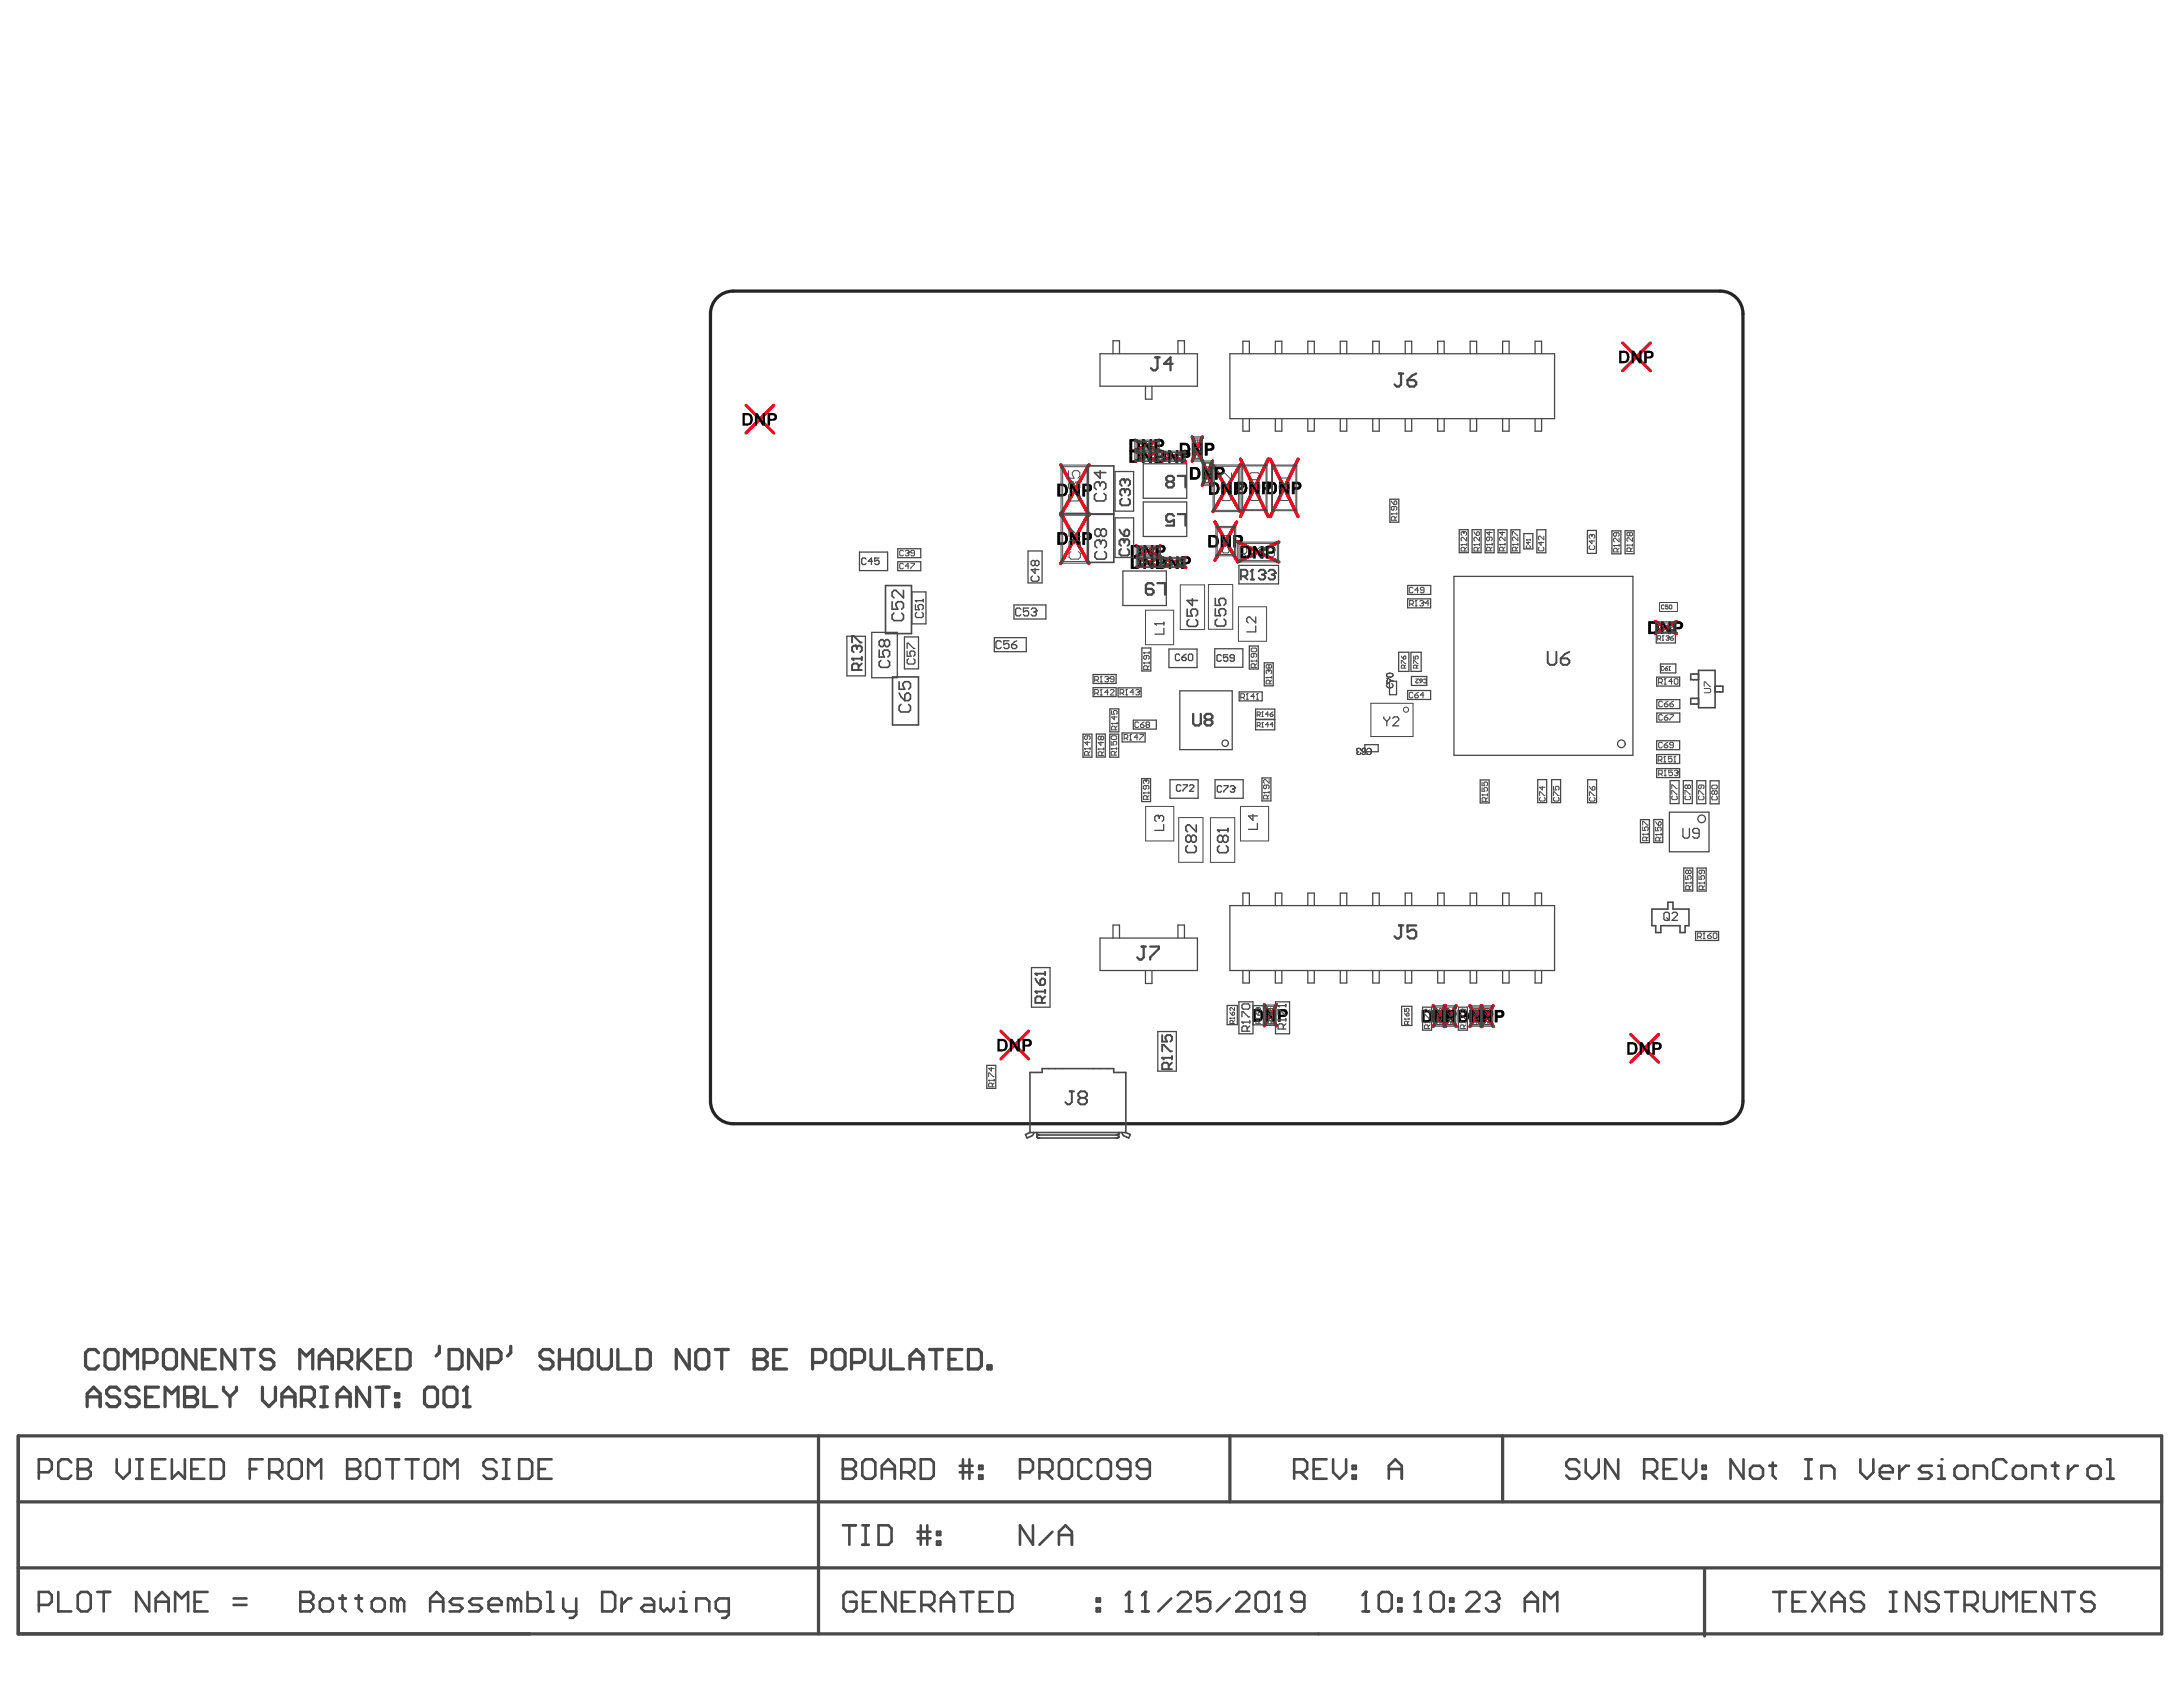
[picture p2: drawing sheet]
<svg xmlns="http://www.w3.org/2000/svg" width="279mm" height="216mm" viewBox="0 0 279 216" stroke-linecap="round" stroke-linejoin="round" font-family="sans-serif">
<g fill="none" stroke="#ee0e22" stroke-width=".42">
<path d="M95.5 51.9l3.5 3.5M99 51.9l-3.5 3.5M135.8 59.5l3.6 6.4M139.4 59.5l-3.6 6.4M145.2 56.3l3.2 1.3M145.2 57.7l3.2 1.3M148.4 56.3l-3.2 1.3M148.4 57.7l-3.2 1.3M148.6 57.7l3.1 1.3M151.7 57.7l-3.1 1.3M152.6 55.9l2.6 6.2M153.9 55.9l-1.3 3.1"/>
<path d="M155.2 59l-1.3 3.1M155.2 59.5l3.5 6M158.7 59.5l-3.5 6M158.8 58.7l3.5 7.4M162.3 58.7l-3.5 7.4M162.6 58.8l3.5 7.3M166.1 58.8l-3.5 7.3M207.7 43.9l3.5 3.5M211.2 43.9l-3.5 3.5M135.8 65.7l3.6 6.4M139.4 65.7l-3.6 6.4M145.4 69.9l3.1 1.3"/>
<path d="M145.4 71.3l3.1 1.3M148.5 69.9l-3.1 1.3M148.5 71.3l-3.1 1.3M148.7 71.3l3.1 1.3M151.8 71.3l-3.1 1.3M155.5 66.8l2.8 4.9M158.3 66.8l-2.8 4.9M158.4 69.4l5.3 2.5M163.7 69.4l-5.3 2.5M211.9 79.5l2.7 1.6M214.6 79.5l-2.7 1.6M128.1 132l3.6 3.5"/>
<path d="M131.7 132l-3.6 3.5M161.8 128.6l1.6 2.7M163.4 128.6l-1.6 2.7M183.4 128.7l1.6 2.7M184.8 128.7l1.6 2.7M185 128.7l-1.6 2.7M186.4 128.7l-1.6 2.7M188.1 128.7l1.6 2.7M189.6 128.7l1.5 2.7M189.7 128.7l-1.6 2.7M191.1 128.7l-1.5 2.7M208.7 132.4l3.6 3.5"/>
<path d="M212.3 132.4l-3.6 3.5"/>
</g>
<g fill="#000">
<path d="M96.6 52.9h.3l.7 1v-1h.3v1.6h-.3l-.7-1.1v1.1h-.3zM146.2 56.2h.3l.6 1.1v-1.1h.3v1.6h-.3l-.6-1v1h-.3zM146.2 57.6h.3l.6 1.1v-1.1h.3v1.6h-.3l-.6-1v1h-.3zM149.5 57.6h.3l.7 1.1v-1.1h.3v1.6h-.3l-.7-1v1h-.3zM152.6 56.7h.3l.7 1.1v-1.1h.3v1.6h-.4l-.6-1.1v1.1h-.3zM208.8 44.9h.3l.7 1.1v-1.1h.3v1.6h-.3l-.7-1.1v1.1h-.3zM136.9 68.1h.4l.6 1.1v-1.1h.3v1.6h-.3l-.7-1v1h-.3zM136.9 61.9h.4l.6 1.1v-1.1h.3v1.6h-.3l-.7-1v1h-.3zM146.4 71.2h.2l.7 1.1v-1.1h.3v1.6h-.3l-.7-1v1h-.2zM146.4 69.8h.2l.7 1v-1h.3v1.5h-.3l-.7-1v1h-.2zM149.6 71.2h.3l.7 1.1v-1.1h.2v1.6h-.3l-.6-1v1h-.3zM153.9 59.8h.3l.7 1v-1h.3v1.6h-.4l-.6-1.1v1.1h-.3z"/>
<path d="M156.2 68.5h.4l.6 1.1v-1.1h.3v1.6h-.3l-.6-1.1v1.1h-.4zM156.3 61.7h.4l.6 1.1v-1.1h.3v1.6h-.3l-.6-1.1v1.1h-.4zM159.9 61.7h.3l.7 1v-1h.3v1.5h-.3l-.7-1v1h-.3zM160.4 69.9h.3l.7 1v-1h.3v1.6h-.3l-.7-1.1v1.1h-.3zM163.7 61.7h.4l.6 1v-1h.3v1.5h-.3l-.7-1v1h-.3zM212.6 79.5h.3l.7 1.1v-1.1h.2v1.6h-.3l-.6-1v1h-.3zM129.2 133h.4l.6 1v-1h.3v1.6h-.3l-.7-1.1v1.1h-.3zM162 129.2h.3l.6 1v-1h.3v1.5h-.3l-.6-1v1h-.3zM183.6 129.3h.3l.6 1v-1h.3v1.5h-.3l-.6-1v1h-.3zM185 129.3h.3l.7 1v-1h.3v1.5h-.4l-.6-1v1h-.3zM188.3 129.3h.3l.6 1v-1h.3v1.5h-.3l-.6-1v1h-.3zM189.7 129.3h.3l.7 1v-1h.3v1.5h-.3l-.7-1v1h-.3z"/>
<path d="M209.9 133.4h.3l.7 1v-1h.2v1.6h-.3l-.7-1.1v1.1h-.2z"/>
<path d="M95.3 53.1v1.1h.3a.52 .52 0 0 0 .4-.8l-.2-.3zM95 52.9h.7a.82 .82 0 0 1 .5 1.2 .61 .61 0 0 1-.6 .4h-.6z"/>
<path d="M98.6 53.1v.5h.2a.24 .24 0 0 0 .3-.2 .24 .24 0 0 0-.3-.3zM98.2 52.9h.6a.51 .51 0 0 1 .6 .4 .51 .51 0 0 1-.5 .6h-.3v.6h-.4z"/>
<path d="M144.9 56.5v1h.3a.57 .57 0 0 0 .3-.8l-.2-.2zM144.6 56.2h.6a.8 .8 0 0 1 .7 .5 .8 .8 0 0 1-.2 .8l-.3 .3h-.8z"/>
<path d="M144.9 57.9v1.1h.3a.57 .57 0 0 0 .3-.9l-.2-.2zM144.6 57.6h.6a.8 .8 0 0 1 .7 .5 .8 .8 0 0 1-.2 .9l-.3 .2h-.8z"/>
<path d="M144.9 56.5v1h.3a.57 .57 0 0 0 .3-.8l-.2-.2zM144.6 56.2h.6a.8 .8 0 0 1 .7 .5 .8 .8 0 0 1-.2 .8l-.3 .3h-.8z"/>
<path d="M144.9 57.9v1.1h.3a.57 .57 0 0 0 .3-.9l-.2-.2zM144.6 57.6h.6a.8 .8 0 0 1 .7 .5 .8 .8 0 0 1-.2 .9l-.3 .2h-.8z"/>
<path d="M148.1 56.5v.4h.2a.24 .24 0 0 0 .3-.2 .24 .24 0 0 0-.2-.2zM147.8 56.2h.6a.52 .52 0 0 1 .6 .5 .52 .52 0 0 1-.6 .5h-.3v.6h-.3z"/>
<path d="M148.1 57.9v.4h.2a.24 .24 0 0 0 .3-.2 .24 .24 0 0 0-.2-.2zM147.8 57.6h.6a.52 .52 0 0 1 .6 .5 .52 .52 0 0 1-.6 .5h-.3v.6h-.3z"/>
<path d="M148.1 56.5v.4h.2a.24 .24 0 0 0 .3-.2 .24 .24 0 0 0-.2-.2zM147.8 56.2h.6a.52 .52 0 0 1 .6 .5 .52 .52 0 0 1-.6 .5h-.3v.6h-.3z"/>
<path d="M148.1 57.9v.4h.2a.24 .24 0 0 0 .3-.2 .24 .24 0 0 0-.2-.2zM147.8 57.6h.6a.52 .52 0 0 1 .6 .5 .52 .52 0 0 1-.6 .5h-.3v.6h-.3z"/>
<path d="M148.2 57.9v1.1h.3a.44 .44 0 0 0 .4-.6 .45 .45 0 0 0-.5-.5zM147.9 57.6h.7a.77 .77 0 0 1 .6 1.2 .71 .71 0 0 1-.7 .4h-.6z"/>
<path d="M148.2 57.9v1.1h.3a.44 .44 0 0 0 .4-.6 .45 .45 0 0 0-.5-.5zM147.9 57.6h.7a.77 .77 0 0 1 .6 1.2 .71 .71 0 0 1-.7 .4h-.6z"/>
<path d="M151.3 57v1h.3a.55 .55 0 0 0 .4-.8l-.2-.2zM151 56.7h.6a.79 .79 0 0 1 .7 1.2 .66 .66 0 0 1-.7 .4h-.6z"/>
<path d="M151.3 57v1h.3a.55 .55 0 0 0 .4-.8l-.2-.2zM151 56.7h.6a.79 .79 0 0 1 .7 1.2 .66 .66 0 0 1-.7 .4h-.6z"/>
<path d="M151.5 57.9v.4h.2a.24 .24 0 0 0 .3-.2 .24 .24 0 0 0-.3-.2zM151.1 57.6h.6a.51 .51 0 0 1 .6 .5 .51 .51 0 0 1-.5 .5h-.3v.6h-.4z"/>
<path d="M151.5 57.9v.4h.2a.24 .24 0 0 0 .3-.2 .24 .24 0 0 0-.3-.2zM151.1 57.6h.6a.51 .51 0 0 1 .6 .5 .51 .51 0 0 1-.5 .5h-.3v.6h-.4z"/>
<path d="M154.5 57v.4h.3a.24 .24 0 0 0 .3-.2 .24 .24 0 0 0-.3-.2zM154.2 56.7h.6a.51 .51 0 0 1 .6 .4 .51 .51 0 0 1-.6 .6h-.3v.6h-.3z"/>
<path d="M154.5 57v.4h.3a.24 .24 0 0 0 .3-.2 .24 .24 0 0 0-.3-.2zM154.2 56.7h.6a.51 .51 0 0 1 .6 .4 .51 .51 0 0 1-.6 .6h-.3v.6h-.3z"/>
<path d="M207.5 45.2v1h.3a.52 .52 0 0 0 .4-.8l-.2-.2zM207.2 44.9h.7a.82 .82 0 0 1 .5 1.2 .61 .61 0 0 1-.6 .4h-.6z"/>
<path d="M210.8 45.2v.4h.2a.24 .24 0 0 0 .3-.2 .24 .24 0 0 0-.3-.2zM210.4 44.9h.6a.51 .51 0 0 1 .6 .5 .51 .51 0 0 1-.5 .5h-.3v.6h-.4z"/>
<path d="M135.6 68.4v1h.3a.45 .45 0 0 0 .4-.6 .34 .34 0 0 0-.5-.4zM135.3 68.1h.7a.74 .74 0 0 1 .6 1.2 .59 .59 0 0 1-.7 .4h-.6z"/>
<path d="M135.6 62.2v1h.3a.52 .52 0 0 0 .4-.7l-.2-.3zM135.3 61.9h.7a.82 .82 0 0 1 .6 1.3 .61 .61 0 0 1-.7 .3h-.6z"/>
<path d="M135.6 68.4v1h.3a.45 .45 0 0 0 .4-.6 .34 .34 0 0 0-.5-.4zM135.3 68.1h.7a.74 .74 0 0 1 .6 1.2 .59 .59 0 0 1-.7 .4h-.6z"/>
<path d="M135.6 62.2v1h.3a.52 .52 0 0 0 .4-.7l-.2-.3zM135.3 61.9h.7a.82 .82 0 0 1 .6 1.3 .61 .61 0 0 1-.7 .3h-.6z"/>
<path d="M138.9 68.4v.4h.2a.24 .24 0 0 0 .3-.2 .24 .24 0 0 0-.3-.2zM138.5 68.1h.6a.51 .51 0 0 1 .7 .5 .51 .51 0 0 1-.6 .5h-.3v.6h-.4z"/>
<path d="M138.9 62.2v.5h.2a.24 .24 0 0 0 .3-.2 .24 .24 0 0 0-.3-.3zM138.5 61.9h.6a.51 .51 0 0 1 .7 .5 .51 .51 0 0 1-.6 .5h-.3v.6h-.4z"/>
<path d="M138.9 68.4v.4h.2a.24 .24 0 0 0 .3-.2 .24 .24 0 0 0-.3-.2zM138.5 68.1h.6a.51 .51 0 0 1 .7 .5 .51 .51 0 0 1-.6 .5h-.3v.6h-.4z"/>
<path d="M138.9 62.2v.5h.2a.24 .24 0 0 0 .3-.2 .24 .24 0 0 0-.3-.3zM138.5 61.9h.6a.51 .51 0 0 1 .7 .5 .51 .51 0 0 1-.6 .5h-.3v.6h-.4z"/>
<path d="M145.1 71.5v1h.3a.47 .47 0 0 0 .3-.6 .38 .38 0 0 0-.4-.4zM144.7 71.2h.7a.83 .83 0 0 1 .7 .6 .83 .83 0 0 1-.3 .9l-.2 .1h-.9z"/>
<path d="M145.1 70v1.1h.2a.5 .5 0 0 0 .4-.8l-.3-.3zM144.7 69.8h.7a.79 .79 0 0 1 .5 1.3l-.1 .1-.3 .1h-.8z"/>
<path d="M145.1 71.5v1h.3a.47 .47 0 0 0 .3-.6 .38 .38 0 0 0-.4-.4zM144.7 71.2h.7a.83 .83 0 0 1 .7 .6 .83 .83 0 0 1-.3 .9l-.2 .1h-.9z"/>
<path d="M145.1 70v1.1h.2a.5 .5 0 0 0 .4-.8l-.3-.3zM144.7 69.8h.7a.79 .79 0 0 1 .5 1.3l-.1 .1-.3 .1h-.8z"/>
<path d="M148.3 71.5v.4h.2a.25 .25 0 0 0 .4-.2 .25 .25 0 0 0-.4-.2zM148 71.2h.6a.51 .51 0 0 1 .6 .5 .51 .51 0 0 1-.6 .5h-.3v.6h-.3z"/>
<path d="M148.3 70v.5h.2a.25 .25 0 0 0 .4-.2 .25 .25 0 0 0-.4-.3zM147.9 69.8h.6a.5 .5 0 0 1 .7 .4 .5 .5 0 0 1-.6 .5h-.3v.6h-.4z"/>
<path d="M148.3 71.5v1h.3a.56 .56 0 0 0 .3-.9l-.3-.1zM148 71.2h.6a.82 .82 0 0 1 .7 .6 .82 .82 0 0 1-.2 .8l-.2 .2h-.9z"/>
<path d="M148.3 71.5v.4h.2a.25 .25 0 0 0 .4-.2 .25 .25 0 0 0-.4-.2zM148 71.2h.6a.51 .51 0 0 1 .6 .5 .51 .51 0 0 1-.6 .5h-.3v.6h-.3z"/>
<path d="M148.3 70v.5h.2a.25 .25 0 0 0 .4-.2 .25 .25 0 0 0-.4-.3zM147.9 69.8h.6a.5 .5 0 0 1 .7 .4 .5 .5 0 0 1-.6 .5h-.3v.6h-.4z"/>
<path d="M148.3 71.5v1h.3a.56 .56 0 0 0 .3-.9l-.3-.1zM148 71.2h.6a.82 .82 0 0 1 .7 .6 .82 .82 0 0 1-.2 .8l-.2 .2h-.9z"/>
<path d="M151.5 71.5v.4h.2a.24 .24 0 0 0 .4-.2 .24 .24 0 0 0-.3-.2zM151.2 71.2h.6a.52 .52 0 0 1 .6 .5 .52 .52 0 0 1-.6 .5h-.3v.6h-.3z"/>
<path d="M151.5 71.5v.4h.2a.24 .24 0 0 0 .4-.2 .24 .24 0 0 0-.3-.2zM151.2 71.2h.6a.52 .52 0 0 1 .6 .5 .52 .52 0 0 1-.6 .5h-.3v.6h-.3z"/>
<path d="M152.6 60v1.1h.3a.5 .5 0 0 0 .4-.7l-.2-.3zM152.3 59.8h.7a.71 .71 0 0 1 .6 .9v.2a.68 .68 0 0 1-.7 .5h-.6z"/>
<path d="M152.6 60v1.1h.3a.5 .5 0 0 0 .4-.7l-.2-.3zM152.3 59.8h.7a.71 .71 0 0 1 .6 .9v.2a.68 .68 0 0 1-.7 .5h-.6z"/>
<path d="M155 68.7v1.1h.3a.56 .56 0 0 0 .4-.4 .56 .56 0 0 0-.2-.6zM154.7 68.5h.6a.78 .78 0 0 1 .6 1.2l-.4 .4h-.8z"/>
<path d="M155 68.7v1.1h.3a.56 .56 0 0 0 .4-.4 .56 .56 0 0 0-.2-.6zM154.7 68.5h.6a.78 .78 0 0 1 .6 1.2l-.4 .4h-.8z"/>
<path d="M155 62v1h.3a.52 .52 0 0 0 .4-.8l-.2-.2zM154.8 61.7h.6a.82 .82 0 0 1 .6 1.2 .61 .61 0 0 1-.7 .4h-.5z"/>
<path d="M155 62v1h.3a.52 .52 0 0 0 .4-.8l-.2-.2zM154.8 61.7h.6a.82 .82 0 0 1 .6 1.2 .61 .61 0 0 1-.7 .4h-.5z"/>
<path d="M155.8 60v.5h.3a.24 .24 0 0 0 .3-.2 .24 .24 0 0 0-.3-.3zM155.5 59.8h.6a.5 .5 0 0 1 .7 .5 .5 .5 0 0 1-.7 .4h-.3v.7h-.3z"/>
<path d="M155.8 60v.5h.3a.24 .24 0 0 0 .3-.2 .24 .24 0 0 0-.3-.3zM155.5 59.8h.6a.5 .5 0 0 1 .7 .5 .5 .5 0 0 1-.7 .4h-.3v.7h-.3z"/>
<path d="M158.2 68.7v.5h.2a.23 .23 0 0 0 .3-.2 .23 .23 0 0 0-.2-.2zM157.9 68.5h.6a.51 .51 0 0 1 .6 .4 .51 .51 0 0 1-.6 .6h-.3v.6h-.3z"/>
<path d="M158.2 68.7v.5h.2a.23 .23 0 0 0 .3-.2 .23 .23 0 0 0-.2-.2zM157.9 68.5h.6a.51 .51 0 0 1 .6 .4 .51 .51 0 0 1-.6 .6h-.3v.6h-.3z"/>
<path d="M158.3 62v.5h.2a.25 .25 0 0 0 .4-.3 .24 .24 0 0 0-.4-.2zM158 61.7h.5a.52 .52 0 0 1 .7 .5 .52 .52 0 0 1-.6 .5h-.3v.6h-.3z"/>
<path d="M158.3 62v.5h.2a.25 .25 0 0 0 .4-.3 .24 .24 0 0 0-.4-.2zM158 61.7h.5a.52 .52 0 0 1 .7 .5 .52 .52 0 0 1-.6 .5h-.3v.6h-.3z"/>
<path d="M158.6 61.9v1.1h.3a.56 .56 0 0 0 .3-.9l-.1-.1zM158.3 61.7h.6a.82 .82 0 0 1 .8 .6 .82 .82 0 0 1-.4 .9h-.1h-.9z"/>
<path d="M158.6 61.9v1.1h.3a.56 .56 0 0 0 .3-.9l-.1-.1zM158.3 61.7h.6a.82 .82 0 0 1 .8 .6 .82 .82 0 0 1-.4 .9h-.1h-.9z"/>
<path d="M159.1 70.1v1.1h.3a.45 .45 0 0 0 .4-.7 .37 .37 0 0 0-.5-.4zM158.8 69.9h.6a.75 .75 0 0 1 .7 1.1 .57 .57 0 0 1-.7 .5h-.6z"/>
<path d="M159.1 70.1v1.1h.3a.45 .45 0 0 0 .4-.7 .37 .37 0 0 0-.5-.4zM158.8 69.9h.6a.75 .75 0 0 1 .7 1.1 .57 .57 0 0 1-.7 .5h-.6z"/>
<path d="M161.9 61.9v.5h.2a.24 .24 0 0 0 .3-.2 .24 .24 0 0 0-.3-.3zM161.5 61.7h.6a.51 .51 0 0 1 .6 .5 .51 .51 0 0 1-.6 .5h-.2v.5h-.4z"/>
<path d="M161.9 61.9v.5h.2a.24 .24 0 0 0 .3-.2 .24 .24 0 0 0-.3-.3zM161.5 61.7h.6a.51 .51 0 0 1 .6 .5 .51 .51 0 0 1-.6 .5h-.2v.5h-.4z"/>
<path d="M162.3 70.1v.5h.3a.24 .24 0 0 0 .3-.2 .24 .24 0 0 0-.3-.3zM162 69.9h.6a.5 .5 0 0 1 .6 .5 .5 .5 0 0 1-.6 .4h-.3v.7h-.3z"/>
<path d="M162.3 70.1v.5h.3a.24 .24 0 0 0 .3-.2 .24 .24 0 0 0-.3-.3zM162 69.9h.6a.5 .5 0 0 1 .6 .5 .5 .5 0 0 1-.6 .4h-.3v.7h-.3z"/>
<path d="M162.4 62v1h.3a.54 .54 0 0 0 .4-.8l-.2-.2zM162.1 61.7h.7a.78 .78 0 0 1 .6 1.1 .59 .59 0 0 1-.7 .4h-.6z"/>
<path d="M162.4 62v1h.3a.54 .54 0 0 0 .4-.8l-.2-.2zM162.1 61.7h.7a.78 .78 0 0 1 .6 1.1 .59 .59 0 0 1-.7 .4h-.6z"/>
<path d="M165.7 62v.4h.2a.23 .23 0 0 0 .3-.2 .23 .23 0 0 0-.3-.2zM165.3 61.7h.6a.51 .51 0 0 1 .7 .5 .51 .51 0 0 1-.7 .5h-.2v.5h-.4z"/>
<path d="M165.7 62v.4h.2a.23 .23 0 0 0 .3-.2 .23 .23 0 0 0-.3-.2zM165.3 61.7h.6a.51 .51 0 0 1 .7 .5 .51 .51 0 0 1-.7 .5h-.2v.5h-.4z"/>
<path d="M211.3 79.8v1.1h.3a.48 .48 0 0 0 .3-.8l-.1-.3zM211 79.5h.8a.85 .85 0 0 1 .5 .8 .85 .85 0 0 1-.5 .8h-.8z"/>
<path d="M211.3 79.8v1.1h.3a.48 .48 0 0 0 .3-.8l-.1-.3zM211 79.5h.8a.85 .85 0 0 1 .5 .8 .85 .85 0 0 1-.5 .8h-.8z"/>
<path d="M214.5 79.8v.5h.2a.25 .25 0 0 0 .3-.2 .25 .25 0 0 0-.1-.3zM214.2 79.5h.6a.52 .52 0 0 1 .6 .5 .52 .52 0 0 1-.6 .5h-.3v.6h-.3z"/>
<path d="M214.5 79.8v.5h.2a.25 .25 0 0 0 .3-.2 .25 .25 0 0 0-.1-.3zM214.2 79.5h.6a.52 .52 0 0 1 .6 .5 .52 .52 0 0 1-.6 .5h-.3v.6h-.3z"/>
<path d="M127.9 133.2v1.1h.3a.52 .52 0 0 0 .4-.8l-.2-.3zM127.7 133h.6a.82 .82 0 0 1 .6 1.2 .61 .61 0 0 1-.7 .4h-.5z"/>
<path d="M131.2 133.2v.5h.2a.24 .24 0 0 0 .3-.2 .24 .24 0 0 0-.3-.3zM130.9 133h.5a.51 .51 0 0 1 .7 .4 .51 .51 0 0 1-.6 .5h-.3v.7h-.3z"/>
<path d="M160.7 129.4v1.1h.2a.43 .43 0 0 0 .5-.7 .43 .43 0 0 0-.5-.4zM160.4 129.2h.6a.76 .76 0 0 1 .7 1.1 .61 .61 0 0 1-.8 .4h-.5z"/>
<path d="M160.7 129.4v1.1h.2a.43 .43 0 0 0 .5-.7 .43 .43 0 0 0-.5-.4zM160.4 129.2h.6a.76 .76 0 0 1 .7 1.1 .61 .61 0 0 1-.8 .4h-.5z"/>
<path d="M163.9 129.4v.5h.2a.25 .25 0 0 0 .4-.2 .25 .25 0 0 0-.4-.3zM163.6 129.2h.5a.5 .5 0 0 1 .7 .4 .5 .5 0 0 1-.6 .5h-.3v.6h-.3z"/>
<path d="M163.9 129.4v.5h.2a.25 .25 0 0 0 .4-.2 .25 .25 0 0 0-.4-.3zM163.6 129.2h.5a.5 .5 0 0 1 .7 .4 .5 .5 0 0 1-.6 .5h-.3v.6h-.3z"/>
<path d="M182.3 129.5v1.1h.3a.57 .57 0 0 0 .4-.4 .57 .57 0 0 0-.2-.6zM182 129.3h.7a.84 .84 0 0 1 .6 .7 .84 .84 0 0 1-.5 .8h-.8z"/>
<path d="M182.3 129.5v1.1h.3a.57 .57 0 0 0 .4-.4 .57 .57 0 0 0-.2-.6zM182 129.3h.7a.84 .84 0 0 1 .6 .7 .84 .84 0 0 1-.5 .8h-.8z"/>
<path d="M183.7 129.5v1.1h.3a.46 .46 0 0 0 .4-.6 .39 .39 0 0 0-.5-.5zM183.3 129.3h.7a.78 .78 0 0 1 .6 1.1 .59 .59 0 0 1-.6 .4h-.7z"/>
<path d="M183.7 129.5v1.1h.3a.46 .46 0 0 0 .4-.6 .39 .39 0 0 0-.5-.5zM183.3 129.3h.7a.78 .78 0 0 1 .6 1.1 .59 .59 0 0 1-.6 .4h-.7z"/>
<path d="M185.5 129.5v.5h.2a.24 .24 0 0 0 .4-.2 .24 .24 0 0 0-.3-.3zM185.2 129.3h.6a.52 .52 0 0 1 .6 .4 .52 .52 0 0 1-.6 .6h-.3v.5h-.3z"/>
<path d="M185.5 129.5v.5h.2a.24 .24 0 0 0 .4-.2 .24 .24 0 0 0-.3-.3zM185.2 129.3h.6a.52 .52 0 0 1 .6 .4 .52 .52 0 0 1-.6 .6h-.3v.5h-.3z"/>
<path d="M186.9 129.5v.5h.2a.23 .23 0 0 0 .4-.2 .25 .25 0 0 0-.4-.3zM186.6 129.3h.6a.51 .51 0 0 1 .6 .5 .51 .51 0 0 1-.6 .5h-.3v.5h-.3z"/>
<path d="M186.9 129.5v.5h.2a.23 .23 0 0 0 .4-.2 .25 .25 0 0 0-.4-.3zM186.6 129.3h.6a.51 .51 0 0 1 .6 .5 .51 .51 0 0 1-.6 .5h-.3v.5h-.3z"/>
<path d="M187 129.5v1.1h.3a.59 .59 0 0 0 .2-1zM186.7 129.3h.6a.83 .83 0 0 1 .7 .5 .83 .83 0 0 1-.3 .9l-.2 .1h-.8z"/>
<path d="M187 129.5v1.1h.3a.59 .59 0 0 0 .2-1zM186.7 129.3h.6a.83 .83 0 0 1 .7 .5 .83 .83 0 0 1-.3 .9l-.2 .1h-.8z"/>
<path d="M188.4 129.5v1.1h.3a.46 .46 0 0 0 .4-.6 .39 .39 0 0 0-.5-.5zM188.1 129.3h.6a.78 .78 0 0 1 .7 1.1 .59 .59 0 0 1-.7 .4h-.6z"/>
<path d="M188.4 129.5v1.1h.3a.46 .46 0 0 0 .4-.6 .39 .39 0 0 0-.5-.5zM188.1 129.3h.6a.78 .78 0 0 1 .7 1.1 .59 .59 0 0 1-.7 .4h-.6z"/>
<path d="M190.2 129.5v.5h.2a.23 .23 0 0 0 .4-.2 .25 .25 0 0 0-.4-.3zM189.9 129.3h.6a.51 .51 0 0 1 .6 .5 .51 .51 0 0 1-.6 .5h-.3v.5h-.3z"/>
<path d="M190.2 129.5v.5h.2a.23 .23 0 0 0 .4-.2 .25 .25 0 0 0-.4-.3zM189.9 129.3h.6a.51 .51 0 0 1 .6 .5 .51 .51 0 0 1-.6 .5h-.3v.5h-.3z"/>
<path d="M191.7 129.5v.5h.2a.23 .23 0 0 0 .3-.2 .23 .23 0 0 0-.3-.3zM191.3 129.3h.6a.51 .51 0 0 1 .6 .5 .51 .51 0 0 1-.6 .5h-.2v.5h-.4z"/>
<path d="M191.7 129.5v.5h.2a.23 .23 0 0 0 .3-.2 .23 .23 0 0 0-.3-.3zM191.3 129.3h.6a.51 .51 0 0 1 .6 .5 .51 .51 0 0 1-.6 .5h-.2v.5h-.4z"/>
<path d="M208.6 133.7v1h.3a.52 .52 0 0 0 .3-.8l-.2-.2zM208.3 133.4h.6a.82 .82 0 0 1 .6 1.2 .61 .61 0 0 1-.6 .4h-.6z"/>
<path d="M211.8 133.7v.4h.2a.24 .24 0 0 0 .3-.2 .24 .24 0 0 0-.2-.2zM211.5 133.4h.6a.51 .51 0 0 1 .6 .4 .51 .51 0 0 1-.6 .6h-.3v.6h-.3z"/>
</g>
<path d="M91.6 38.3a2.9 2.9 0 0 1 2.2-1h126.4a2.91 2.91 0 0 1 2.9 2.9v100.7a2.91 2.91 0 0 1-2.9 2.9h-126.4a2.91 2.91 0 0 1-2.9-2.9v-100.7l.1-.7 .2-.6z" fill="none" stroke="#242424" stroke-width=".42"/>
<g fill="none" stroke="#484848" stroke-width=".21">
<path d="M139.2 59.6h3.4v6.2h-3.4zM113.3 74.9h3.4v6.2h-3.4zM139.2 65.8h3.4v6.2h-3.4zM114.2 86.6h3.4v6.2h-3.4zM217.4 85.8h2.1v4.8h-2.1zM217.4 89.4h-1v.7h1M217.4 86.3h-1v.7h1M219.5 87.8h1v.7h-1M211.4 116.3h2.1v-.8h.6v.8h2.1v2.2h-.5v.8h-.7v-.8h-2.4v.8h-.7v-.8h-.5zM131.8 144.9v-7.6h1.6v-.5h9.1v.5h1.6v7.6M131.8 144.9l-.5 .3 .2 .4 .5-.2M131.8 144.9h12.3"/>
<path d="M132.3 144.9h.1M132.7 144.9v.5M132.7 145.1h.1M132.7 145.5h.1M132.8 145.1v.1M132.8 145.5h.1M132.8 145.2h.1M132.8 145.6h.1M132.9 145.2h.1M132.9 145.6h.1M132.9 145.2l.1 .1M133 145.3h.1"/>
<path d="M133 145.6h.1M142.9 145.6h-9.8M142.9 145.6h.1M143 145.6h-.1M143 145.2l-9.9 .1M143 145.6h.1M143 145.2h.1M143.1 145.6h-.1M143.1 145.2h-.1M143.1 145.6h.1M143.1 145.2h.1M143.1 145.5v.1"/>
<path d="M143.2 145.5h-.1M143.2 145.2h-.1M143.2 145.5h.1M143.2 145.1v.1M143.2 145.1h.1M143.2 144.9v.6M143.6 144.9h.1M144.1 144.9l.6 .3-.2 .4-.6-.2"/>
</g>
<g fill="none" stroke="#484848" stroke-width=".16">
<path d="M140.8 45.3h12.5v4.1h-12.5zM142.5 45.3v-1.7h.8v1.7M146.3 59.4h5.6v4.4h-5.6zM146.6 49.4v1.7h.8v-1.7M150.8 45.3v-1.7h.8v1.7M157.4 45.3h41.6v8.3h-41.6zM159.1 53.6v1.6h.8v-1.6M159.1 45.3v-1.6h.8v1.6M163.2 53.6v1.6h.9v-1.6M163.2 45.3v-1.6h.9v1.6M167.4 53.6v1.6h.8v-1.6M167.4 45.3v-1.6h.8v1.6"/>
<path d="M171.5 53.6v1.6h.9v-1.6M171.5 45.3v-1.6h.9v1.6M175.7 53.6v1.6h.8v-1.6M175.7 45.3v-1.6h.8v1.6M179.9 53.6v1.6h.8v-1.6M179.9 45.3v-1.6h.8v1.6M184 53.6v1.6h.8v-1.6M184 45.3v-1.6h.8v1.6M188.2 53.6v1.6h.8v-1.6M188.2 45.3v-1.6h.8v1.6M192.3 45.3v-1.6h.8v1.6M192.3 53.6v1.6h.8v-1.6"/>
<path d="M196.5 45.3v-1.6h.8v1.6M196.5 53.6v1.6h.8v-1.6M110 70.7h3.6v2.3h-3.6zM114.9 70.2h2.9v1.2h-2.9zM114.9 71.9h2.9v1.1h-2.9zM116.7 75.8h1.8v4h-1.8zM129.8 77.4h4.1v1.8h-4.1zM131.6 70.5h1.8v4.1h-1.8zM142.7 60.3h2.4v5.1h-2.4zM142.7 66.3h2.4v5h-2.4zM143.7 73.1h5.6v4.4h-5.6zM146.3 64.2h5.6v4.5h-5.6z"/>
<path d="M158.6 72.4h5v2.3h-5zM177.9 63.9h1.1v2.9h-1.1zM180.2 76.6h2.9v1.2h-2.9zM180.2 74.9h2.9v1.2h-2.9zM186.1 73.8h22.9v22.9h-22.9zM186.8 67.8h1.1v2.9h-1.1zM188.4 67.8h1.2v2.9h-1.2zM190.1 67.8h1.1v2.9h-1.1zM191.7 67.8h1.2v2.9h-1.2zM193.4 67.8h1.1v2.9h-1.1zM195 68.3h1.2v2h-1.2zM196.7 67.8h1.1v2.9h-1.1z"/>
<path d="M203.2 67.9h1.1v2.9h-1.1zM206.3 67.9h1.2v3h-1.2zM208 67.9h1.1v3h-1.1zM108.4 81.4h2.4v5.1h-2.4zM111.6 80.9h3.2v5.8h-3.2zM115.8 81.5h1.8v4.1h-1.8zM127.3 81.6h4.1v1.8h-4.1zM138.6 94h1.2v2.9h-1.2zM139.9 86.3h2.9v1.2h-2.9zM139.9 88h2.9v1.2h-2.9zM140.3 93.9h1.2v3h-1.2zM142 94h1.2v2.9h-1.2z"/>
<path d="M142 90.7h1.2v3h-1.2zM143.1 88h2.9v1.2h-2.9zM143.6 93.8h3v1.1h-3zM145.1 92.2h2.9v1.1h-2.9zM146.1 99.6h1.2v3h-1.2zM146.1 82.9h1.2v3h-1.2zM149.6 83.1h3.6v2.3h-3.6zM149.7 99.8h3.6v2.4h-3.6zM151 88.4h6.7v7.5h-6.7zM155.5 83h3.6v2.4h-3.6zM155.5 99.8h3.6v2.4h-3.6zM158.6 88.5h2.9v1.2h-2.9z"/>
<path d="M159.9 82.7h1.1v2.9h-1.1zM160.7 92.1h2.5v1.3h-2.5zM160.7 90.7h2.5v1.4h-2.5zM161.5 99.6h1.2v2.9h-1.2zM161.8 84.8h1.2v3h-1.2zM174.7 95.3h1.7v.9h-1.7zM177.8 87.2h.9v1.7h-.9zM179 83.5h1.3v2.4h-1.3zM180.2 88.4h2.9v1.1h-2.9zM180.6 83.5h1.3v2.4h-1.3zM180.7 86.6h1.9v1.1h-1.9zM189.4 99.8h1.2v3h-1.2z"/>
<path d="M196.8 99.8h1.2v2.9h-1.2zM198.6 99.8h1.1v2.9h-1.1zM203.2 99.8h1.1v2.9h-1.1zM212 81h2.4v1.3h-2.4zM212 86.7h3v1.1h-3zM212 94.8h3v1.1h-3zM212 96.6h3v1.1h-3zM212 98.4h3v1.1h-3zM212 91.3h3v1.1h-3zM212.1 89.5h2.9v1.2h-2.9zM212.5 85h2v1.1h-2zM213.8 99.9h1.1v2.9h-1.1z"/>
<path d="M215.4 99.9h1.2v2.9h-1.2zM217.2 99.9h1.1v3h-1.1zM218.9 99.9h1.1v3h-1.1zM157.4 115.9h41.6v8.3h-41.6zM159.1 115.9v-1.6h.8v1.6M163.2 115.9v-1.6h.9v1.6M167.4 115.9v-1.6h.8v1.6M171.5 115.9v-1.6h.9v1.6M175.7 115.9v-1.6h.8v1.6M179.9 115.9v-1.6h.8v1.6M184 115.9v-1.6h.8v1.6M188.2 115.9v-1.6h.8v1.6"/>
<path d="M192.3 115.9v-1.6h.8v1.6M196.5 115.9v-1.6h.8v1.6M210 104.9h1.1v2.9h-1.1zM211.7 104.9h1.1v2.9h-1.1zM213.7 103.9h5v5.1h-5zM215.5 111.1h1.2v2.9h-1.2zM217 119.2h3v1.2h-3zM217.2 111.1h1.2v2.9h-1.2zM126.3 136.3h1.1v3h-1.1zM132 123.8h2.4v5.1h-2.4zM140.8 120.1h12.5v4.1h-12.5zM142.5 120.1v-1.7h.8v1.7"/>
<path d="M146.6 124.2v1.7h.8v-1.7M148.2 132h2.4v5.1h-2.4zM150.8 120.1v-1.7h.8v1.7M157.1 128.7h1.3v2.4h-1.3zM158.6 128.2h1.8v4.1h-1.8zM159.1 124.2v1.6h.8v-1.6M160.4 128.7h1.3v2.5h-1.3M163.2 124.2v1.6h.9v-1.6M163.2 128.2h1.8v4.1h-1.8zM167.4 124.2v1.6h.8v-1.6M171.5 124.2v1.6h.9v-1.6M175.7 124.2v1.6h.8v-1.6"/>
<path d="M179.4 128.8h1.3v2.4h-1.3zM179.9 124.2v1.6h.8v-1.6M182.1 128.9h1.1v2.9h-1.1zM184 124.2v1.6h.8v-1.6M186.7 128.9h1.1v2.9h-1.1zM188.2 124.2v1.6h.8v-1.6M192.3 124.2v1.6h.8v-1.6M196.5 124.2v1.6h.8v-1.6"/>
</g>
<g fill="none" stroke="#484848" stroke-width=".13">
<path d="M135.8 59.6h.2v6.2l-.1 .1-.1-.1zM135.8 59.6l3.4-.1 .1 .1-.1 .1h-3.3zM139.2 59.6h.1v6.2l-.1 .1-.1-.1zM145.3 56.4h.1v1.2h-.1h-.1zM145.3 57.8h.1v1.2h-.1h-.1zM145.3 56.4l3-.1 .1 .1-.1 .1h-3zM145.3 57.5h3l.1 .1h-.1h-3zM145.3 57.8l3-.1 .1 .1-.1 .1h-3zM145.3 58.9h3l.1 .1h-.1h-3zM148.2 56.4h.2v1.2h-.1h-.1zM148.2 57.8h.2v1.2h-.1h-.1zM148.6 57.8h.2v1.2h-.1h-.1z"/>
<path d="M148.6 57.8l3-.1 .1 .1-.1 .1h-2.9zM148.6 58.9h3l.1 .1h-.1h-2.9zM151.6 57.8h.1v1.2h-.1h-.1zM152.6 55.9l.1 .1v2.9v.1l-.1-.1zM152.6 58.9l1.2-.1 .1 .1-.1 .1h-1.1zM152.6 55.9h1.2l.1 .1-.1 .1h-1.1zM153.8 55.9l.1 .1v2.9l-.1 .1-.1-.1zM153.9 59h1.2l.1 .1-.1 .1h-1.1zM153.9 59l.1 .1v2.9v.1l-.1-.1zM155.1 59l.1 .1v2.9l-.1 .1-.1-.1zM155.3 59.5l.1 .1v5.8l-.1 .1v-.1zM155.3 59.5h3.3l.1 .1-.1 .1h-3.3z"/>
<path d="M158.6 59.5l.1 .1v5.8l-.1 .1-.1-.1zM159 59.5l.1 .1-.1 5.7zM159 59.5l3.2 .1h-3.2zM162.1 59.5l.1 .1-.1 5.7zM162.8 59.5l.1 .1-.1 5.8zM162.8 59.5l3.2 .1h-3.2zM165.9 59.5l.1 .1-.1 5.8zM135.8 65.8h.2v6.2l-.1 .1-.1-.1zM135.8 71.9h3.4l.1 .1-.1 .1h-3.3zM135.8 65.8l3.4-.1 .1 .1-.1 .1h-3.3zM135.8 65.7h3.4l.1 .1-.1 .1h-3.3zM139.2 65.8h.1v6.2l-.1 .1-.1-.1z"/>
<path d="M145.4 69.9h.2v1.2l-.1 .1-.1-.1zM145.4 69.9h3h.1l-.1 .1h-2.9zM145.4 71h3l.1 .1-.1 .1h-2.9zM145.5 71.4h.1v1.2h-.1h-.1zM145.5 71.4l3-.1v.1v.1h-3zM145.5 72.5h3v.1h-3zM146.6 78.1h3.6v4.4h-3.6zM148.4 69.9h.1v1.2l-.1 .1v-.1zM148.4 71.4h.1v1.2h-.1zM148.7 71.4h.1v1.2h-.1zM148.7 71.4l3-.1 .1 .1-.1 .1h-3zM148.7 72.5h3l.1 .1h-.1h-3z"/>
<path d="M151.1 74.9h3.1v5.7h-3.1zM151.6 71.4h.2v1.2h-.1h-.1zM153.9 62l1.2-.1 .1 .1-.1 .1h-1.1zM154.7 74.8h3.1v5.7h-3.1zM155.3 65.3h3.3l.1 .1-.1 .1h-3.3zM155.7 67.4l.1 .1v3.6h-.1h-.1zM155.7 71h2.4l.1 .1h-.1h-2.4zM155.7 67.4h2.4l.1 .1h-.1h-2.4zM158 67.4l.2 .1v3.6h-.1h-.1zM158.4 69.4l.2 .1v2.3l-.1 .1-.1-.1zM158.4 71.8h5.2h.1l-.1 .1h-5.1zM158.4 69.4h5.2l.1 .1h-.1h-5.1z"/>
<path d="M158.5 77.7h3.6v4.4h-3.6zM159 65.3h3.2h-3.2zM162.8 65.3h3.2l-3.2 .1zM163.5 69.4l.2 .1v2.3l-.1 .1-.1-.1zM211.9 79.6l.2 .1v1.3h-.1h-.1zM211.9 79.6h2.5l.1 .1h-.1h-2.4zM212.4 77.1h2.3v1.2h-2.3zM214.4 79.6l.1 .1v1.3h-.1zM175.5 90h5.4v4.3h-5.4zM211.9 80.9h2.5l.1 .1h-.1h-2.4zM146.6 103.2h3.6v4.4h-3.6zM150.9 104.6h3.1v5.8h-3.1z"/>
<path d="M154.9 104.6h3.1v5.8h-3.1zM158.8 103.2h3.6v4.4h-3.6zM161.9 131.1h1.4v.1h-1.4zM161.9 128.6h1.4v.1v.1h-1.4zM161.9 128.6l.1 .1v2.5h-.1zM163.2 128.6l.1 .1v2.5h-.1zM183.5 131.2h1.4v.1h-1.3zM183.5 128.7h1.4v.1v.1h-1.3zM183.5 128.7l.1 .1v2.5h-.1zM184.8 128.7l.1 .1v2.5h-.1zM184.9 131.2h1.4v.1h-1.4zM184.9 128.7h1.4v.1v.1h-1.4z"/>
<path d="M184.9 128.7l.1 .1v2.5h-.1zM186.2 128.7l.1 .1v2.5h-.1zM188.2 131.2h1.4v.1h-1.3zM188.2 128.7h1.4v.1v.1h-1.3zM188.2 128.7l.1 .1v2.5h-.1zM189.5 128.7l.1 .1v2.5h-.1zM189.6 128.7l.2 .1v2.5h-.1h-.1zM189.6 131.2h1.4l.1 .1h-.1h-1.3zM189.6 128.7h1.4l.1 .1-.1 .1h-1.3zM190.9 128.7l.2 .1v2.5h-.1h-.1z"/>
</g>
<path d="M2.3 183.8h274.4v25.3h-274.4zM2.3 192.2h274.4M104.8 183.8v25.3M157.4 183.8v8.4M192.3 183.8v8.4M2.3 200.7h274.3M218.2 200.9v8.5" fill="none" stroke="#484848" stroke-width=".42"/>
<g fill="none" stroke="#484848" stroke-width=".33">
<path d="M223.2 186.8v2.5l-1.7-2.5v2.5M224 188l.4-.4h.8l.4 .4v.8l-.4 .5h-.8l-.4-.5zM226.5 187.6h.8M226.9 187.2v1.6l.4 .5M231 189.3h.9M231 186.8h.9M231.5 186.8v2.5M233.1 189.3v-1.7h1.3l.4 .4v1.3M238.1 186.8v1.6l.8 .9 .9-.9v-1.6M240.6 188.4h1.7v-.4l-.5-.4h-.8l-.4 .4v.8l.4 .5h.8M243.1 187.6v1.7M244.3 187.6h-.4l-.8 .8"/>
<path d="M247.2 187.6h-1.2l-.4 .4 .4 .4h.8l.4 .4-.4 .5h-1.2M248.1 189.3h.8M248.1 187.6h.4v1.7"/>
</g>
<circle cx="248.5" cy="186.8" r=".17" fill="#484848"/>
<g fill="none" stroke="#484848" stroke-width=".33">
<path d="M177.8 189.3v-1.7l.8-.8 .8 .8v1.7M177.8 188h1.6M202.1 187.2l-.4-.4h-.8l-.4 .4v.4l.4 .4h.8l.4 .4v.4l-.4 .5h-.8l-.4-.5M203 186.8v1.6l.8 .9 .8-.9v-1.6M207.1 186.8v2.5l-1.7-2.5v2.5M210.4 188.4h1.3l.4-.4v-.8l-.4-.4h-1.3v2.5M211.3 188.4l.8 .9M212.9 188h.9M214.6 186.8h-1.7v2.5h1.7M215.4 186.8v1.6l.8 .9 .9-.9v-1.6M217.9 188.8h.4v.5h-.4zM217.9 187.6h.4v.4h-.4z"/>
<path d="M250.6 187.6h.8l.4 .4v.8l-.4 .5h-.8l-.4-.5v-.8zM252.6 189.3v-1.7h1.3l.4 .4v1.3M256.8 187.2l-.4-.4h-.8l-.5 .4v1.6l.5 .5h.8l.4-.5M257.6 188l.4-.4h.9l.4 .4v.8l-.4 .5h-.9l-.4-.5zM260.1 189.3v-1.7h1.3l.4 .4v1.3M262.6 187.6h.8M263 187.2v1.6l.4 .5M264.7 187.6v1.7M265.9 187.6h-.4l-.8 .8M267.2 188l.4-.4h.8l.4 .4v.8l-.4 .5h-.8l-.4-.5zM269.7 189.3h.8M269.7 186.8h.4v2.5"/>
<path d="M144.1 206.2h.8M144.5 203.7v2.5"/>
</g>
<g fill="none" stroke="#484848" stroke-width=".13">
<path d="M145.6 58.5h.3l.2-.1v-.3l-.2-.1h-.3v.7M145.8 58.5l.3 .2M146.1 56.7l-.2-.1h-.2l-.1 .1v.5l.1 .1h.2l.2-.1M146.3 56.7l.1-.1h.2l.2 .1v.1l-.5 .5h.5M146.3 58.7h.2M146.4 58h.1M146.4 58l-.1 .1M146.4 58v.7M146.9 58.1l.1-.1h.2l.2 .1v.2l-.5 .4h.5M147.1 57l-.1-.2 .1-.2h.3l.1 .1-.1 .3M147.1 57l-.1 .1 .1 .2h.3l.1-.1-.1-.2M147.1 57h.3"/>
<path d="M147.6 58.1l.1-.1h.2l.2 .1v.2l-.5 .4h.5M149.1 58.5h.3l.1-.1v-.2l-.1-.1h-.3v.7M149.3 58.5l.2 .3M149.8 58.8h.2M149.9 58.1h.1M149.9 58.1v.7M149.9 58.1l-.1 .1M150.4 58.2l.1-.1h.2l.1 .1v.1l-.4 .5h.4M151.1 58.8h.2M151.2 58.1h.1M151.2 58.1v.7M151.2 58.1l-.1 .1"/>
<path d="M152.9 57.8h.1M152.9 57.3h.1M152.9 57.8l.1 .2M152.9 57.8h.7M152.9 57.3h.7M152.9 57.3l.1 .1M153.2 56.3v.4l-.1 .1-.2-.1v-.3l.1-.1h.5l.1 .1v.3l-.1 .1M153.4 58.7v-.4l-.2-.1h-.2l-.1 .1v.4h.7M153.6 58.2l-.2 .2M153.6 57.1v.3M153.6 57.7v.3M154.3 59.3h.5l.1 .1v.2l-.1 .1h-.5l-.1-.1v-.2z"/>
<path d="M154.9 60v.5l-.5-.5h-.1l-.1 .1v.2l.1 .2M115.6 70.5l-.1-.1h-.2l-.1 .1v.5l.1 .1h.2l.1-.1M115.6 72.2l-.1-.1h-.2l-.1 .1v.5l.1 .1h.2l.1-.1M115.9 70.5l.1-.1h.2l.1 .3M116.1 70.8h.1M116.2 70.8l.1 .1-.1 .2h-.2l-.1-.1M116.3 70.7h.1M116.3 70.7l-.1 .1M116.3 72.4h-.4l.3-.3v.7M116.6 72.1h.4v.1l-.4 .5v.1M117 70.8h-.3l-.1-.1 .1-.3h.2l.1 .1v.5l-.1 .1h-.2l-.1-.1M136.8 60.2v1h.7l-.3-.5v-.2l.3-.3h.5l.2 .3v.5l-.2 .2"/>
<path d="M136.8 68.6v-.9h.3l.9 .9h.3M137 63.1l-.2 .3v.5l.2 .2h1l.2-.2v-.5l-.2-.3M137.1 70.6l-.3 .2v.5l.3 .3h.9l.3-.3v-.5l-.3-.2M137.2 61.7h.1M137.2 61.7l.3 .2M137.2 61.7h-.2l-.2 .2v.5l.2 .3M137.3 69.1h.1M137.3 69.1h-.2l-.3 .3v.5l.3 .2M137.3 69.1l.2 .3M137.5 61.9l.2-.2h.3l.2 .2v.5l-.2 .3M137.5 61.9v.3M137.5 69.4l.3-.3h.2l.3 .3v.5l-.3 .2"/>
<path d="M137.5 69.4v.2M145.8 70.6h.3l.1-.1v-.2l-.1-.2h-.3v.8M146 70.6l.2 .3M146.2 71.7l-.1-.1h-.2l-.1 .1v.5l.1 .1h.2l.1-.1M146.5 70.9h.2M146.6 70.1h.1M146.6 70.1l-.1 .2M146.6 70.1v.8M146.9 72h-.4l.3-.4v.7M147.1 70.3l.1-.2h.2l.1 .3M147.2 72h.3l.1 .2-.1 .1h-.2l-.1-.1zM147.3 70.5h.1"/>
<path d="M147.4 70.5l.1 .1-.1 .3h-.2l-.1-.2M147.5 70.4h.1M147.5 70.4l-.1 .1M147.6 71.6l-.4 .4M147.8 70.9h.2M147.9 70.1h.1M147.9 70.1v.8M147.9 70.1l-.1 .2M149 71.6h.5l-.5 .5 .1 .2h.3l.1-.1M149.7 72.1h.1M149.7 72.1l.1 .2h.3l.1-.1M149.8 72h.1"/>
<path d="M149.8 72l-.1 .1M150.2 71.7l-.1-.1h-.3l-.1 .1 .1 .3M150.5 71.6h.3M150.7 72.3h.1M150.7 71.6v.7M150.8 72.2l-.1 .1M151 71.6l.2 .3M151.5 71.6v.7h-.4l-.1-.1v-.2l.1-.1h.4M154.2 60.9h.1M154.2 60.9l.1 .1M154.2 60.9h.7M154.7 61.7v-.3l-.2-.1h-.2l-.1 .1v.3h.7"/>
<path d="M154.9 61.3l-.2 .2M154.9 60.8v.2M156.5 68.7l.1-.2h.6l.1 .2v.3l-.1 .1h-.6l-.1-.1zM156.5 63.2l-.2 .2v.4l.2 .3h.9l.2-.3v-.4l-.2-.2M156.6 70.2l-.1 .1v.3l.1 .2h.6l.1-.2v-.3l-.1-.1M156.7 61.9h.1M156.7 61.9h-.2l-.2 .2v.4l.2 .2M156.7 61.9l.3 .2M156.9 69.4v.5l-.4-.4h.8M157 62.1l.2-.2h.2l.2 .2v.4l-.2 .2M157 62.1v.2M157.6 60.5v.9l-.9-.9h-.2l-.2 .2v.5l.2 .2"/>
<path d="M158.8 70.9h.6l.2-.3v-.4l-.2-.2h-.6v1.3M159.2 70.9l.4 .4M159.9 60.7l.2-.2h.9l.2 .2v.5l-.2 .2h-.9l-.2-.2zM160 71.3h.4M160.1 63.2l-.2 .2v.4l.2 .2h.9l.2-.2v-.4l-.2-.2M160.2 70h.1M160.2 70l-.2 .2M160.2 70v1.3M160.4 61.8h.1M160.4 61.8h-.3l-.2 .3v.4l.2 .2M160.4 61.8l.2 .3M160.6 62.1l.2-.3h.2l.2 .3v.4l-.2 .2"/>
<path d="M160.6 62.1v.2M161 70.2l.2-.2h.5l.2 .2v.2M161.5 70.6h.2M161.7 70.6l.2 .3v.2l-.2 .2h-.5l-.2-.2M161.9 70.4h.1M161.9 70.4l-.2 .2M162.3 70.2l.2-.2h.4l.2 .2v.9l-.2 .2h-.4l-.2-.2zM163.7 61.2h.1M163.7 61.2l.2 .2M163.7 61.2h1.4M163.9 63.2l-.2 .2v.4l.2 .3h.9l.3-.3v-.4l-.3-.2M164.2 61.8h.1"/>
<path d="M164.2 61.8h-.3l-.2 .3v.4l.2 .2M164.2 61.8l.2 .3M164.4 62.1l.2-.3h.2l.3 .3v.4l-.3 .2M164.4 62.1v.2M165.1 61v.4M178.1 65.8h.1M178.1 65.8l.1 .1M178.1 65.8h.7M178.1 64.1l.3 .5M178.4 64.8v.4l-.1 .1-.2-.1v-.3l.1-.1h.5l.1 .1v.3l-.1 .1M178.4 64.2l.3-.1 .1 .1v.3l-.1 .1h-.3zM178.5 66.6v-.4l-.1-.1h-.2l-.1 .1v.4h.7"/>
<path d="M178.8 66.1l-.3 .2M178.8 65.6v.3M180.4 77.3h.4l.1-.1v-.2l-.1-.2h-.4v.7M180.7 77.3l.2 .2M180.8 75.3l-.1-.1h-.2l-.1 .1v.5l.1 .1h.2l.1-.1M181.1 77.5h.3M181.2 76.8h.1M181.2 76.8l-.1 .2M181.2 76.8v.7M181.6 75.5h-.5l.3-.3v.7M181.7 77l.1-.2h.3l.1 .3M181.9 77.2h.2"/>
<path d="M182.1 77.2l.1 .1-.1 .2h-.3l-.1-.1M182.2 77.1h.1M182.2 77.1l-.1 .1M182.3 75.5h-.4l-.1-.1 .1-.2h.2l.2 .1v.5l-.2 .1h-.2l-.1-.1M182.9 77.2h-.5l.4-.4v.7M187 69.7h.1M187 69.7h.7M187 69.7l.1 .1M187.2 68.1h.1M187.2 68.1l-.2 .1v.2l.1 .1M187.2 68.1l.2 .1M187.4 68.2l.1-.1 .2 .1v.2l-.1 .1"/>
<path d="M187.4 68.2v.1M187.5 70.5v-.3l-.1-.1h-.3l-.1 .1v.3h.7M187.7 68.8v.4l-.5-.4-.2 .1v.2l.1 .1M187.7 70.1l-.2 .2M187.7 69.6v.2M188.6 69.7h.1M188.6 69.7h.8M188.6 69.7l.2 .1M188.6 68.1l.4 .4M189 68.2l.2-.1 .2 .1v.2l-.2 .1h-.2zM189.1 70.5v-.3l-.1-.1h-.2l-.2 .1v.3h.8M189.4 68.8v.4l-.5-.4-.3 .1v.2l.2 .1"/>
<path d="M189.4 70.1l-.3 .2M189.4 69.6v.2M190.3 69.7h.1M190.3 69.7h.7M190.3 69.7l.1 .1M190.6 68.7v.4l-.1 .1-.2-.1v-.2l.1-.2h.5l.1 .2v.2l-.1 .1M190.6 68v.5l-.3-.4h.7M190.7 70.5v-.4l-.1-.1h-.2l-.1 .1v.4h.7M191 70l-.3 .3M191 69.6v.2M191.9 69.7h.1M191.9 69.7h.7"/>
<path d="M191.9 69.7l.1 .1M192.3 68v.5l-.4-.4h.7M192.4 70.5v-.4l-.1-.1h-.3l-.1 .1v.4h.7M192.6 68.7v.5l-.4-.5-.3 .2v.2l.1 .1M192.6 70l-.2 .3M192.6 69.6v.2M193.6 69.7h.1M193.6 69.7h.7M193.6 69.7l.1 .1M193.6 68.5v-.5h.1l.5 .5h.1M194 70.5v-.4l-.1-.1h-.2l-.1 .1v.4h.7M194.3 68.7v.5l-.5-.5-.2 .2v.2l.1 .1"/>
<path d="M194.3 70l-.3 .3M194.3 69.6v.2M195.4 69.1h.1M195.4 69.1h.5M195.4 69.1v.1M195.4 69.8v.1v.3h.4l.1-.1-.1-.3M195.6 69.3v.4l-.2-.3h.5M195.9 69v.2M197 70l-.1 .1v.3l.1 .1h.5l.1-.1v-.3l-.1-.1M197.2 69.3v.5l-.3-.4h.7M197.6 68.6v.5l-.5-.5-.2 .1v.3l.1 .1M203.5 69.8l-.1 .1v.3l.1 .1h.5l.1-.1v-.3l-.1-.1"/>
<path d="M203.6 68.4h.1M203.6 68.4l-.2 .1v.3l.1 .1M203.6 68.4l.1 .1M203.7 68.5l.2-.1 .2 .1v.3l-.1 .1M203.7 69.1v.5l-.3-.4h.7M203.7 68.5v.2M206.5 69.8h.1M206.5 69.8h.7M206.5 69.8l.1 .1M206.9 68.2v.3l-.1 .1-.3-.1v-.2l.1-.1h.5l.1 .1v.2l-.1 .1M207 70.6v-.3l-.1-.1h-.3l-.1 .1v.3h.7M207.2 70.2l-.2 .2"/>
<path d="M207.2 68.9v.4l-.4-.4-.3 .1v.2l.1 .1M207.2 69.7v.2M208.2 69.8h.1M208.2 69.8l.1 .1M208.2 69.8h.7M208.6 68.2l-.1-.1-.3 .1v.3l.1 .1 .3-.1M208.6 68.2l.1-.1 .2 .1v.3l-.1 .1-.2-.1M208.6 68.2v.3M208.7 70.6v-.4l-.1-.1h-.3l-.1 .1v.4h.7M208.9 68.8v.5l-.4-.5-.3 .1v.3l.1 .1M208.9 70.1l-.2 .3M208.9 69.6v.3"/>
<path d="M213 77.5l-.1-.1-.3 .1v.3l.1 .1 .3-.1M213.5 77.4h-.4v.3l.3-.1 .1 .2-.1 .1-.3-.1M213.6 77.5l.1-.1 .3 .1v.3l-.1 .1-.3-.1zM138.8 95.8h.1M138.8 95.8l.1 .1M138.8 95.8h.7M139.2 94.2v.3l-.2 .1-.2-.1v-.2l.1-.1h.5l.1 .1v.2l-.1 .1M139.2 94.9v.5l-.4-.4h.7M139.3 96.6v-.3l-.1-.1h-.3l-.1 .1v.3h.7M139.5 96.2l-.2 .2M139.5 95.7v.2M140.1 87h.4l.1-.1v-.2l-.1-.1h-.4v.7"/>
<path d="M140.1 88.7h.4l.1-.1v-.2l-.1-.2h-.4v.7M140.3 88.7l.3 .2M140.3 87l.3 .3M140.6 95.9h.1M140.6 95.9h.7M140.6 95.9l.1 .1M140.8 88.9h.3M140.8 87.3h.3M140.9 94.3l-.1-.1-.2 .1v.3l.1 .1 .2-.1M140.9 94.3l.1-.1 .3 .1v.3l-.2 .1-.2-.1M140.9 94.9v.5l-.3-.4h.7M140.9 94.3v.3"/>
<path d="M140.9 88.2h.1M140.9 86.6h.1M140.9 88.2l-.1 .2M140.9 86.6v.7M140.9 88.2v.7M140.9 86.6l-.1 .1M141 96.7v-.4l-.1-.1h-.2l-.1 .1v.4h.7M141.3 96.2l-.3 .2M141.3 95.7v.3M141.4 86.7l.1-.1h.3l.1 .2M141.6 86.9h.2M141.8 86.9l.1 .1-.1 .3h-.3l-.1-.2"/>
<path d="M141.9 86.8h.1M141.9 88.6h-.5l.4-.4v.7M141.9 86.8l-.1 .1M142.1 88.4l.1-.2h.3l.1 .2v.1l-.5 .4h.5M142.2 95.8h.1M142.2 94.3l.1-.1h.5l.1 .1v.2l-.1 .1h-.5l-.1-.1zM142.2 94.9v.4h.4l-.1-.2 .1-.2h.2l.1 .1v.2l-.1 .1M142.2 95.8l.1 .1M142.2 95.8h.7M142.3 92.6h.1M142.3 90.9v.5h.3l-.1-.2 .1-.3h.3l.1 .2v.2l-.1 .1M142.3 92.6l.1 .1"/>
<path d="M142.3 92.6h.7M142.6 86.9h-.4l-.1-.1 .1-.2h.3l.1 .1v.4l-.1 .2h-.3l-.1-.2M142.6 91.6v.5l-.3-.3h.7M142.7 96.6v-.3l-.1-.1h-.3l-.1 .1v.3h.7M142.7 93.4v-.3l-.1-.2h-.2l-.1 .2v.3h.7M142.9 96.2l-.2 .2M142.9 95.7v.2M143 92.9l-.3 .3M143 92.5v.2M143.4 88.7h.3l.1-.1v-.3l-.1-.1h-.3v.7M143.6 88.7l.2 .2M143.9 94.5h.3l.1-.1v-.3l-.1-.1h-.3v.7"/>
<path d="M144.1 88.9h.2M144.1 94.5l.2 .2M144.2 88.2h.1M144.2 88.2l-.1 .1M144.2 88.2v.7M144.6 94.7h.2M144.7 94h.1M144.7 94v.7M144.7 94l-.1 .1M145.1 88.6h-.4l.3-.4v.7M145.4 88.3l.1-.1h.2l.1 .3M145.6 88.6h.1"/>
<path d="M145.6 94.4h-.4l.3-.4v.7M145.7 88.6l.1 .1-.1 .2h-.2l-.1-.1M145.8 88.5h.1M145.8 88.5l-.1 .1M145.9 94h.4v.1l-.4 .5v.1M146.4 84.8h.1M146.4 83.6h.1M146.4 84.8l.1 .2M146.4 84.8h.7M146.4 83.6h.7M146.4 83.6l.1 .1M146.6 99.8h.1"/>
<path d="M146.6 99.8l-.3 .1v.3l.2 .1M146.6 99.8l.1 .1M146.7 99.9l.1-.1 .2 .1v.3l-.1 .1M146.7 99.9v.2M146.7 83.9v.4l-.1 .1-.2-.1v-.3l.1-.1h.5l.1 .1v.3l-.1 .1M146.9 85.7v-.4l-.2-.1h-.2l-.1 .1v.4h.7M147.1 85.2l-.2 .2M147.1 83.4v.3M147.1 84.7v.3M158.8 89.3h.4l.1-.2v-.2l-.1-.1h-.4v.7M159 89.3l.3 .2M159.5 89.5h.2"/>
<path d="M159.6 88.8h.1M159.6 88.8v.7M159.6 88.8l-.1 .1M160.1 84.6h.1M160.1 83.1l.2-.2h.4l.1 .2v.2l-.1 .1h-.4l-.2-.1zM160.1 84.6l.2 .1M160.1 84.6h.7M160.5 83.6v.4l-.1 .1-.3-.1v-.2l.2-.2h.4l.1 .2v.2l-.1 .1M160.6 89.1h-.5l.4-.3v.7M160.6 85.4v-.3l-.1-.2h-.2l-.2 .2v.3h.7M160.8 89.5h.2M160.8 84.9l-.2 .3"/>
<path d="M160.8 84.5v.2M160.9 91.5h.3l.1-.1-.1-.3h-.3v.6M160.9 92.8h.3l.1-.2-.1-.1h-.3v.5M160.9 88.8h.1M160.9 88.8v.7M160.9 88.8l-.1 .1M161.1 91.5l.2 .2M161.1 92.8l.2 .2M161.5 91.7h.2M161.5 93h.2M161.6 91.1h.1M161.6 91.1l-.1 .1"/>
<path d="M161.6 91.1v.6M161.6 92.5h.1M161.6 92.5v.5M161.6 92.5l-.1 .1M162 86.7h.1M162 86.7l.2 .1M162 86.7h.8M162.3 85.8h.1M162.3 85.8l-.3 .1v.2l.2 .1M162.3 85.8l.1 .1M162.4 91.4h-.4l.3-.3v.6M162.4 92.7h-.4l.3-.2v.5"/>
<path d="M162.4 85.2l-.1-.1-.3 .1v.2l.2 .1 .2-.1M162.4 85.2l.1-.1 .3 .1v.2l-.2 .1-.2-.1M162.4 85.9l.1-.1 .3 .1v.2l-.2 .1M162.4 85.2v.2M162.4 85.9v.1M162.4 99.8v.4l-.4-.4-.3 .1v.2l.1 .1M162.5 87.5v-.3l-.1-.1h-.2l-.2 .1v.3h.8M162.5 91.4h.3l.1 .2-.3 .1zM162.8 87.1l-.3 .2M162.8 86.6v.2M162.9 91.1l-.4 .3M162.9 92.7h-.3l.2-.2v.5"/>
<path d="M173.8 96.2h.1M173.8 95.8h.3v.2v-.1M173.8 96.2l-.1 .1v.2l.1 .1M173.8 95.8l-.1 .1v.2M173.8 96.2l-.1 .1 .1 .3M173.8 95.8l-.2 .1 .1 .2 .1 .1M174.1 96.4v-.1v.2l-.3 .1M174.4 96.5v-.1v.1l.2 .1M174.5 95.8h.1M174.5 95.8l-.2 .2 .2 .3M174.5 95.8l-.2 .2v.1l.2 .2M174.6 95.8a.45 .45 0 0 1 .2 .4 .45 .45 0 0 1-.2 .4"/>
<path d="M174.6 95.8a.49 .49 0 0 1 0 .8M174.8 96l-.1 .2-.2 .1M175 96.3v.3zM175 96.5l.3 .1M175.3 95.8a.44 .44 0 0 1 .2 .4 .44 .44 0 0 1-.2 .4M175.3 95.8h.1M175.3 95.8h-.2l-.1 .1M175.4 95.9l.1 .4-.2 .3M177.5 87.5h.2zM177.5 86.4h.1M177.5 87.8a.44 .44 0 0 0 .4 .3 .44 .44 0 0 0 .4-.3M177.5 87.8a.46 .46 0 0 0 .8 0"/>
<path d="M177.5 87.3h.2M177.5 86.4a.47 .47 0 0 0 .8 0M177.5 86.4a.47 .47 0 0 1 .8 0M177.5 86.4a.52 .52 0 0 0 .8 0M177.5 86.4a.52 .52 0 0 1 .8 0M177.6 87.3h.1M177.6 87.5l-.1 .3M177.6 87l-.1 .2 .1 .1M177.6 87v.3M177.7 86.8h-.2l.1 .2M177.7 86.8l.3 .2 .3 .1M177.7 86.8a.58 .58 0 0 0 .6 .3"/>
<path d="M178.1 87.5l.2 .1v.2M178.3 86.4h.1M179.4 84.9v-.4l.5 .4M179.4 84l.2 .3M179.6 84.1l.2-.1 .1 .2-.3 .1zM179.7 85.5v-.3l-.1-.1-.2 .1v.3h.5M179.9 85.1l-.2 .2M180.8 88.7l-.1-.1h-.2l-.1 .1v.5l.1 .1h.2l.1-.1M180.9 84v.3h.3l-.1-.2 .1-.1 .3 .1-.1 .2M180.9 84.9v-.4l.6 .4M181.1 89h.3l.1 .2-.1 .1h-.2l-.1-.1zM181.2 86.9h.3l-.3 .3 .1 .2 .2-.1"/>
<path d="M181.3 85.5v-.3l-.1-.1-.3 .1v.3h.6M181.5 85.1l-.2 .2M181.5 88.6l-.4 .4M181.7 87l.3-.1v.3h-.2zM182 87.2l-.3 .2M182.2 87l.1-.1 .2 .1v.3l-.1 .1-.2-.1M182.2 89h-.4l.3-.4v.7M212.2 80.4h.2l.1-.3-.1-.1h-.2v.6M212.2 81.7h.2l.1-.2-.1-.1h-.2v.5M212.2 97.3h.4l.1-.1v-.3l-.1-.1h-.4v.7M212.3 87.3h.3l.2-.1v-.2l-.2-.1h-.3v.7M212.3 99h.3l.2-.1v-.2l-.2-.1h-.3v.7"/>
<path d="M212.4 80.4l.1 .2M212.4 81.7l.1 .2M212.5 97.3l.2 .2M212.5 99l.3 .3M212.5 87.3l.3 .3M212.7 80.6h.2M212.7 81.9h.2M212.8 95.1l-.2-.1h-.2l-.1 .1v.5l.1 .1h.2l.2-.1M212.8 91.6l-.1-.1h-.3l-.1 .1v.4l.1 .2h.3l.1-.2M212.8 89.9l-.1-.2h-.3l-.1 .2v.4l.1 .1h.3l.1-.1M212.8 80h.1M212.8 81.4h.1"/>
<path d="M212.8 80v.6M212.8 81.4v.5M212.8 80l-.1 .1M212.8 81.4l-.1 .1M212.9 85.4v-.1l-.3 .1v.3l.1 .1 .2-.1M212.9 97.5h.3M213 95.4h.3l.2 .2-.2 .1h-.2l-.1-.1zM213 99.3h.2M213 87.6h.2M213 91.8h.4l.1 .2-.1 .2h-.3l-.1-.2zM213 90.1h.4l.1 .2-.1 .1h-.3l-.1-.1zM213.1 96.8h.1"/>
<path d="M213.1 96.8l-.2 .1M213.1 96.8v.7M213.1 85.5h.3v.2l-.2 .1zM213.1 98.6h.1M213.1 86.9h.1M213.1 98.6l-.1 .1M213.1 86.9v.7M213.1 98.6v.7M213.1 86.9l-.1 .1M213.2 80.1l.3-.1 .1 .2M213.2 81.5l.3-.1 .1 .2M213.4 80.3h.1"/>
<path d="M213.4 81.7h.1M213.4 85.3l-.3 .2M213.5 95l-.5 .4M213.5 91.5l-.5 .3M213.5 89.7l-.5 .4M213.5 80.3l.1 .1-.1 .2-.3-.1M213.5 81.7h.1l-.1 .2-.3-.1M213.6 85.8h.2M213.6 80.2h.1M213.6 81.6h.1M213.6 80.2l-.1 .1M213.6 81.6l-.1 .1"/>
<path d="M213.7 85.3h.1M213.7 85.3v.5M213.7 85.3l-.1 .1M213.7 91.5h.5v.1l-.5 .4v.2M213.7 90.1h.4l.1 .2-.1 .1h-.3l-.1-.1zM213.8 81.7h.3l.1 .1-.3 .1zM214 96.8h-.5v.4l.4-.2 .1 .2v.2l-.1 .1h-.3l-.1-.1M214.1 98.6h-.5v.3l.2-.1 .3 .1v.3l-.2 .1h-.2l-.1-.1M214.1 87.2h-.5l.3-.3v.7M214.2 95.4h-.4l-.1-.2 .1-.2h.3l.1 .1v.5l-.1 .1h-.3l-.1-.1M214.2 89.7l-.5 .4M214.2 80h-.4v.3l.3-.1 .1 .3-.1 .1-.3-.1"/>
<path d="M214.2 81.4l-.4 .3M214.2 97.5h.3M214.3 98.7l.1-.1h.2l.2 .2M214.3 87l.1-.1h.2l.2 .1v.4l-.2 .2h-.2l-.1-.2zM214.4 96.8h.1M214.4 96.8v.7M214.4 96.8l-.2 .1M214.5 98.9h.1M214.6 98.9l.2 .1-.2 .3h-.2l-.1-.1M214.8 98.8h.1M214.8 98.8l-.2 .1M218.1 88.1h.7l.2 .1v.3l-.2 .2h-.7"/>
<path d="M218.1 87.8v-.5h.2l.5 .5h.2M146.3 101.5h.1M146.3 101.5l.2 .1M146.3 101.5h.7M146.7 100.5v.4l-.1 .1-.3-.1v-.2l.2-.2h.4l.1 .2v.2l-.1 .1M146.8 102.3v-.4l-.1-.1h-.2l-.2 .1v.4h.7M147 101.8l-.2 .3M147 101.4v.2M161.7 101.4h.1M161.7 101.4h.7M161.7 101.4l.1 .1M162.1 100.5v.3l-.1 .1-.3-.1v-.2l.1-.1h.5l.1 .1v.2l-.1 .1"/>
<path d="M162.2 102.2v-.3l-.1-.1h-.3l-.1 .1v.3h.7M162.4 101.8l-.2 .2M162.4 101.3v.2M189.7 101.7h.1M189.7 100.1v.5h.3l-.1-.3 .1-.2h.3l.1 .1v.2l-.1 .2M189.7 100.8v.5h.3l-.1-.3 .1-.2h.3l.1 .1v.2l-.1 .2M189.7 101.7l.1 .1M189.7 101.7h.7M190.2 102.6v-.4l-.2-.1h-.2l-.1 .1v.4h.7M190.4 102.1l-.2 .2M190.4 101.6v.2M197 101.8v-.5h.2l.4 .5h.2"/>
<path d="M197.2 102l-.2 .2v.2l.2 .1h.4l.2-.1v-.2l-.2-.2M197.4 100.6v.5l-.4-.4h.8M198.8 100.6v.5h.4l-.1-.4 .1-.1h.2l.1 .1v.3l-.1 .1M198.8 101.8v-.5h.1l.5 .5h.1M198.9 102l-.1 .2v.2l.1 .1h.5l.1-.1v-.2l-.1-.2M203.4 101.8v-.4h.1l.5 .4h.1M203.4 100.6l.4 .5M203.5 102.1l-.1 .1v.2l.1 .1h.5l.1-.1v-.2l-.1-.1M203.9 100.6l.2 .2v.2l-.1 .1h-.2v-.3zM210.2 106.8h.1M210.2 105.6v-.5h.2l.4 .5h.1M210.2 105.8v.5h.4l-.1-.2 .1-.3h.2l.1 .1v.3l-.1 .1"/>
<path d="M210.2 106.8h.7M210.2 106.8l.2 .1M210.7 107.6v-.4l-.1-.1h-.2l-.2 .1v.4h.7M210.9 107.1l-.2 .3M210.9 106.7v.2M211.9 106.8h.1M211.9 105.2l.4 .4M211.9 105.9v.4h.4l-.2-.2 .2-.2h.2l.1 .1v.2l-.1 .1M211.9 106.8l.1 .1M211.9 106.8h.7M212.3 105.3l.2-.1 .1 .1v.2l-.1 .1h-.2zM212.4 107.6v-.3l-.1-.1h-.3l-.1 .1v.3h.7"/>
<path d="M212.6 107.2l-.2 .2M212.6 106.7v.2M214 101.6v-.4h.1l.5 .4h.1M214 100.9v-.4h.1l.5 .4h.1M214.1 101.9l-.1 .1v.2l.1 .1h.5l.1-.1v-.2l-.1-.1M215.7 101.6v-.4h.1l.4 .4h.2M215.7 113h.1M215.7 113h.7M215.7 112.1v.4h.4l-.1-.2 .1-.2h.2l.1 .1v.2l-.1 .1M215.7 113l.2 .1M215.8 101.9l-.1 .1v.2l.1 .1h.4l.2-.1v-.2l-.2-.1M216 100.6l-.1-.1-.2 .1v.2l.1 .1 .2-.1"/>
<path d="M216 100.6l.1-.1 .3 .1v.2l-.2 .1-.2-.1M216 100.6v.2M216.1 111.5l-.1-.1-.3 .1v.2l.2 .1 .2-.1M216.1 111.5l.1-.1 .2 .1v.2l-.1 .1-.2-.1M216.1 111.5v.2M216.2 113.8v-.3l-.1-.1h-.2l-.2 .1v.3h.7M216.4 113.4l-.2 .2M216.4 112.9v.2M217.3 119.9h.3l.1-.1v-.3l-.1-.1h-.3v.7M217.4 101.6v-.4h.1l.5 .4h.1M217.5 113h.1M217.5 112.1v.4h.3l-.1-.2 .1-.2h.2l.2 .1v.2l-.2 .1"/>
<path d="M217.5 113l.1 .1M217.5 113h.7M217.5 101.9l-.1 .1v.2l.1 .2h.5l.1-.2v-.2l-.1-.1M217.5 119.9l.2 .2M217.7 100.5v.3l-.1 .1-.2-.1v-.2l.1-.1h.5l.1 .1v.2l-.1 .1M217.8 111.4v.3l-.1 .1-.2-.1v-.2l.1-.1h.4l.2 .1v.2l-.2 .1M217.9 113.8v-.3l-.1-.1h-.2l-.1 .1v.3h.7M218.1 119.4h.1M218.1 119.4v.7M218.1 119.4l-.1 .1M218.2 113.4l-.3 .2M218.2 112.9v.2"/>
<path d="M218.6 119.8h.3l.1 .2-.1 .1h-.2l-.1-.1zM219 119.4l-.4 .4M219.2 101.9l-.1 .1v.2l.1 .2h.5l.1-.2v-.2l-.1-.1M219.2 100.5h.5l.1 .1v.2l-.1 .2h-.5l-.1-.2v-.2zM219.3 119.5l.1-.1h.2l.1 .1v.5l-.1 .1h-.2l-.1-.1zM219.4 101.3l-.1-.1-.2 .1v.2l.1 .2 .2-.2M219.4 101.3l.2-.1 .2 .1v.2l-.1 .2-.3-.2M219.4 101.3v.2M126.5 138.3h.1M126.5 137.8v-.5h.2l.4 .5h.1M126.5 138.3l.2 .1M126.5 138.3h.7"/>
<path d="M126.9 136.6v.5l-.4-.4h.7M127 139.1v-.4l-.1-.1h-.2l-.2 .1v.4h.7M127.2 138.6l-.2 .2M127.2 138.1v.3M157.4 130.3h.1M157.4 130.3l.1 .1M157.4 130.3h.6M157.4 129.5l.3 .4M157.7 129.6l.2-.1 .1 .3-.3 .1zM157.8 131v-.3l-.3-.1-.1 .1v.3h.6M158 129v.3l-.4-.3h-.2l.1 .3M158 130.6l-.2 .2"/>
<path d="M158 130.2v.2M160.7 130.3h.1M160.7 130.3h.6M160.7 130.3l.1 .1M160.7 129.6l.3 .3M160.9 129h.1M160.9 129l-.2 .1 .1 .3M160.9 129l.1 .1M161 129.7l.2-.1 .1 .2-.3 .1zM161 129.1l.1-.1 .2 .1-.1 .3M161 129.1v.1M161.1 131v-.3l-.3-.1-.1 .1v.3h.6"/>
<path d="M161.3 130.6l-.2 .2M161.3 130.2v.2M162.3 130.3h.1M162.3 130.3l.1 .1M162.3 130.3h.6M162.3 129.6l.3 .3M162.6 129v.4l-.3-.3h.6M162.6 129.7l.2-.1 .1 .2-.3 .1zM162.7 131v-.3l-.3-.1-.1 .1v.3h.6M162.9 130.6l-.2 .2M162.9 130.2v.2M179.8 130.4h.1"/>
<path d="M179.8 130.4h.5M179.8 129.1v.3h.2v-.1v-.2l.3 .1-.1 .2M179.8 130.4l.1 .1M179.8 129.6l.2 .4M180 129.7l.2-.1 .1 .3-.3 .1zM180.1 131.1v-.3l-.2-.1-.1 .1v.3h.5M180.3 130.7l-.2 .2M180.3 130.3v.2M182.3 130.8h.1M182.3 130.3v-.4h.1l.5 .4h.1M182.3 130.8l.1 .1M182.3 130.8h.7"/>
<path d="M182.8 131.6v-.3l-.1-.1h-.3l-.1 .1v.3h.7M183 129.2v.4l-.5-.4-.2 .1v.2l.1 .1M183 131.2l-.2 .2M183 130.7v.2M183.9 130.4h.1M183.9 130.4h.6M183.9 130.4l.1 .1M183.9 129.7l.3 .3M183.9 129.1l.3 .4M184.2 129.8l.2-.1 .1 .2-.3 .1zM184.2 129.2l.1-.1 .2 .1-.1 .3h-.2zM184.3 131.1v-.3l-.3-.1-.1 .1v.3h.6"/>
<path d="M184.5 130.7l-.2 .2M184.5 130.3v.2M185.3 130.4h.1M185.3 130.4h.6M185.3 129.5v-.4l.6 .4M185.3 130.4l.1 .1M185.3 129.7l.3 .3M185.6 129.8l.2-.1 .1 .2-.3 .1zM185.7 131.1v-.3l-.1-.1-.3 .1v.3h.6M185.9 130.7l-.2 .2M185.9 130.3v.2M186.9 130.8h.1"/>
<path d="M186.9 130.8h.7M186.9 130.3v-.4h.1l.5 .4h.1M186.9 130.8l.1 .1M187.1 129.2h.1M187.1 129.2l-.2 .1v.2l.1 .1M187.1 129.2l.1 .1M187.2 129.3l.2-.1 .2 .1v.2l-.1 .1M187.2 129.3v.1M187.4 131.6v-.3l-.2-.1h-.2l-.1 .1v.3h.7M187.6 131.2l-.2 .2M187.6 130.7v.2M188.6 130.4h.1"/>
<path d="M188.6 130.4l.1 .1M188.6 130.4h.6M188.6 129.7l.3 .3M188.9 129.2l-.1-.1-.2 .1 .1 .3 .2-.1M188.9 129.2l.1-.1 .2 .1-.1 .3-.2-.1M188.9 129.8l.2-.1 .1 .2-.3 .1zM188.9 129.2v.2M189 131.1v-.3l-.1-.1-.3 .1v.3h.6M189.2 130.7l-.2 .2M189.2 130.3v.2M190 130.4h.1M190 130.4h.6"/>
<path d="M190 130.4l.1 .1M190 129.7l.3 .3M190.3 129.1v.3l-.1 .1-.2-.1 .1-.3h.4l.1 .1-.1 .3M190.3 129.8l.2-.1 .1 .2-.3 .1zM190.4 131.1v-.3l-.1-.1-.3 .1v.3h.6M190.6 130.7l-.2 .2M190.6 130.3v.2M218 120.1h.2"/>
</g>
<g fill="none" stroke="#484848" stroke-width=".17">
<path d="M110.8 71.6l-.1-.2h-.3l-.1 .2v.5l.1 .1h.3l.1-.1M111.7 71.8h-.6l.4-.4v.8M112.5 71.4h-.5v.4l.2-.1 .3 .1v.3l-.1 .1h-.3l-.1-.1M117.2 76.9h.1M117.2 77.4v.6h.5l-.2-.3v-.2l.2-.1h.3l.2 .1v.4l-.2 .1M117.2 76.9h1M117.2 76.9l.1 .1M117.3 78.4l-.1 .1v.4l.1 .1h.7l.2-.1v-.4l-.2-.1M118.2 76.7v.3M130.7 78l-.2-.2h-.3l-.2 .2v.7l.2 .1h.3l.2-.1M131.7 77.8h-.7v.5l.3-.1h.2l.2 .1v.4l-.2 .1h-.3l-.2-.1M132 78l.2-.2h.3l.2 .2v.2"/>
<path d="M132.1 73.7l-.1 .2v.3l.1 .2h.7l.2-.2v-.3l-.2-.2M132.3 78.3h.2M132.5 71.9l-.2-.2h-.2l-.1 .2v.3l.1 .2h.2l.2-.2M132.5 71.9l.1-.2h.2l.2 .2v.3l-.2 .2h-.2l-.1-.2M132.5 72.7v.7l-.5-.5h1M132.5 71.9v.3M132.5 78.3l.2 .2v.2l-.2 .1h-.3l-.2-.1M132.7 78.2h.1M132.7 78.2l-.2 .1M116.1 83v-.7h.2l.6 .7h.2M116.1 83.3v.7h.5l-.2-.3v-.2l.2-.2h.3l.2 .2v.3l-.2 .2M116.3 84.3l-.2 .2v.3l.2 .2h.6l.2-.2v-.3l-.2-.2"/>
<path d="M128.1 82.2l-.1-.2h-.4l-.1 .2v.6l.1 .2h.4l.1-.2M129.1 82h-.6v.5l.3-.2h.2l.1 .2v.3l-.1 .2h-.4l-.1-.2M129.5 82.5h.5l.1 .2v.1l-.1 .2h-.4l-.1-.2zM130.1 82l-.3 .2-.3 .3M151 83.8l-.1-.1h-.3l-.2 .1v.6l.2 .1h.3l.1-.1M151.3 84.1h.4l.1 .3-.1 .1h-.3l-.1-.1zM151.8 83.7l-.5 .4M152.1 83.8l.1-.1h.3l.2 .1v.6l-.2 .1h-.3l-.1-.1zM156.3 83.9l-.1-.1h-.3l-.1 .1v.6l.1 .1h.3l.1-.1M157.1 83.8h-.5v.4l.3-.1 .2 .1v.3l-.1 .1h-.3l-.1-.1M158 84.2h-.4l-.2-.1 .2-.3h.2l.2 .1v.6l-.2 .1h-.2l-.2-.1M151.1 100.6l-.1-.2h-.3l-.1 .2v.5l.1 .2h.3l.1-.2"/>
<path d="M151.4 100.4h.6v.2l-.6 .5v.2M152.2 100.6l.2-.2h.3l.1 .2v.1l-.6 .6h.6M156.4 100.7l-.2-.1h-.3l-.1 .1v.5l.1 .2h.3l.2-.2M156.6 100.6h.6v.1l-.6 .5v.2M157.5 100.7l.1-.1h.3l.1 .2M157.7 101h.2M157.9 101l.1 .1-.1 .3h-.3l-.1-.2M158 100.8h.1M158 100.8l-.1 .2M213 116.9l.1-.1h.4l.2 .1v.7l-.2 .2h-.4l-.1-.2zM213.3 117.4l.4 .4M214 116.9l.2-.1h.3l.2 .1v.2l-.7 .7h.7"/>
<path d="M215.4 106v1.1l.2 .2h.4l.2-.2v-1.1M217.5 106.6h-.6l-.3-.2v-.2l.3-.2h.4l.2 .2v.9l-.2 .2h-.4l-.3-.2M159 130.8h.1M159 128.7l.1-.2h.7l.2 .2v.3l-.2 .2h-.7l-.1-.2zM159 130.1v-.6h.1l.7 .6h.2M159 130.8h1M159 130.8l.1 .2M159.6 132v-.5l-.1-.2h-.4l-.1 .2v.5h1M160 131.3l-.4 .3M160 130.6v.4M163.6 130.5h.1M163.6 128.7h.1"/>
<path d="M163.6 129.9v-.7h.1l.7 .7h.2M163.6 130.5l.1 .2M163.6 130.5h1M163.6 128.7h1M163.6 128.7l.1 .2M164.2 131.7v-.5l-.1-.2h-.4l-.1 .2v.5h1M164.6 131l-.4 .4M164.6 128.5v.4M164.6 130.4v.3"/>
</g>
<g fill="none" stroke="#484848" stroke-width=".16">
<path d="M147.8 79.8h.1M147.8 79.8h1.2M147.8 79.8l.2 .2M149 79.6v.4M160.7 79v.7l-.7-.7h-.2l-.2 .2v.3l.2 .2M149 80.4v.8h-1.2M160.7 80.1v.8h-1.1M177.1 91.7v.2l.4 .4M177.5 92.3v.6M177.9 91.7v.2l-.4 .4M178.3 91.9l.1-.2h.4l.2 .2v.2l-.7 .8h.7M148.2 104.4h.1"/>
<path d="M148.2 104.4h-.2l-.2 .2v.3l.2 .2M148.2 104.4l.2 .2M148.4 104.6l.2-.2h.1l.2 .2v.3l-.2 .2M148.4 104.6v.1M148.9 105.5v.8h-1.1M160.4 104.2v.8l-.6-.6h1.1M160.9 105.4v.7h-1.1"/>
</g>
<g fill="none" stroke="#484848" stroke-width=".21">
<path d="M114.2 77v1h.7l-.2-.5v-.3l.2-.2h.5l.2 .2v.5l-.2 .3M114.4 78.5l-.2 .2v.5l.2 .2h1l.2-.2v-.5l-.2-.2M115.6 75.5v1l-.9-1h-.3l-.2 .3v.5l.2 .2M140.3 63.1l-.2 .3v.5l.2 .2h1l.2-.2v-.5l-.2-.3M140.4 70.6l-.3 .2v.5l.3 .3h1l.2-.3v-.5l-.2-.2M140.6 61.7h.1M140.6 61.7h-.3l-.2 .2v.5l.2 .3M140.6 61.7l.2 .2M140.6 69.1h.1M140.6 69.1h-.2l-.3 .3v.5l.3 .2M140.6 69.1l.3 .3M140.8 61.9l.2-.2h.3l.2 .2v.5l-.2 .3"/>
<path d="M140.8 60.2v1l-.7-.7h1.4M140.8 61.9v.3M140.9 67.9l-.3-.2h-.2l-.3 .2v.5l.3 .2h.2l.3-.2M140.9 67.9l.2-.2h.3l.2 .2v.5l-.2 .2h-.3l-.2-.2M140.9 69.4l.2-.3h.3l.2 .3v.5l-.2 .2M140.9 67.9v.5M140.9 69.4v.2M151.9 78v.8h.7l-.2-.4v-.2l.2-.2h.5l.2 .2v.4l-.2 .2M152.2 79.3l-.3 .2v.4l.3 .3h.9l.2-.3v-.4l-.2-.2M152.6 76.6v.9l-.7-.7h1.4M155.5 76.6v.9h.7l-.2-.5v-.2l.2-.2h.5l.2 .2v.4l-.2 .3M155.5 77.9v.9h.7l-.2-.4v-.3l.2-.2h.5l.2 .2v.5l-.2 .2"/>
<path d="M155.8 79.2l-.3 .3v.4l.3 .2h.9l.2-.2v-.4l-.2-.3M112.5 83.2v.9h.7l-.2-.5v-.2l.2-.2h.4l.3 .2v.5l-.3 .2M112.8 84.5l-.3 .2v.5l.3 .2h.8l.3-.2v-.5l-.3-.2M113.2 82.1l-.2-.2h-.2l-.3 .2v.4l.3 .3h.2l.2-.3M113.2 82.1l.2-.2h.2l.3 .2v.4l-.3 .3h-.2l-.2-.3M113.2 82.1v.4M115.1 87.2v1h.7l-.2-.5v-.2l.2-.3h.5l.2 .3v.5l-.2 .2M115.1 88.7l.2 .5 .5 .5M115.3 90.1l-.2 .3v.5l.2 .2h1l.2-.2v-.5l-.2-.3M115.8 88.9l.2-.2h.3l.2 .2v.5l-.2 .3h-.5zM152 108.2l-.2 .2v.5l.2 .2h.9l.2-.2v-.5l-.2-.2M152.4 107.1l-.2-.2h-.2l-.2 .2v.5l.2 .2h.2l.2-.2"/>
<path d="M152.4 107.1l.3-.2h.2l.2 .2v.5l-.2 .2h-.2l-.3-.2M152.4 107.1v.5M153.1 105.6v.9l-.9-.9h-.2l-.2 .2v.4l.2 .3M155.8 106.2h.1M155.8 106.2h1.4M155.8 106.2l.3 .3M156.1 108.2l-.3 .3v.4l.3 .2h.8l.3-.2v-.4l-.3-.3M156.5 107.1l-.2-.2h-.2l-.3 .2v.5l.3 .2h.2l.2-.2M156.5 107.1l.2-.2h.2l.3 .2v.5l-.3 .2h-.2l-.2-.2M156.5 107.1v.5M157.2 106v.5"/>
</g>
<g fill="none" stroke="#484848" stroke-width=".25">
<path d="M143.3 67.8l.2 .4 .4 .4M143.5 70.3l-.2 .2v.4l.2 .2h.8l.2-.2v-.4l-.2-.2M143.6 63.8l-.2 .2v.5l.2 .2h.8l.2-.2v-.5l-.2-.2M143.7 69h.1M143.7 69h-.2l-.2 .2v.4l.2 .3M143.7 69l.2 .2M143.8 62.6h.1M143.8 61.3h.1M143.8 61.3h-.2l-.2 .3v.4l.2 .2M143.8 62.6h-.2l-.2 .2v.4l.2 .2M143.8 62.6l.2 .2M143.8 61.3l.2 .3"/>
<path d="M143.9 68l.2-.2h.2l.2 .2v.4l-.2 .2h-.4zM143.9 69.2l.2-.2h.2l.2 .2v.4l-.2 .3M143.9 69.2v.2M144 61.6l.2-.3h.2l.2 .3v.4l-.2 .2M144 62.8l.2-.2h.2l.2 .2v.4l-.2 .2M144 61.6v.2M144 62.8v.2M109.1 84.3h.1M109.1 82.2v-.8h.2l.8 .8h.2M109.1 84.3l.2 .2M109.1 84.3h1.2M109.5 82.6h.1"/>
<path d="M109.5 82.6h-.2l-.2 .2v.5l.2 .2M109.5 82.6l.2 .2M109.7 82.8l.2-.2h.2l.2 .2v.5l-.2 .2M109.7 82.8v.2M109.9 85.7v-.6l-.2-.2h-.4l-.2 .2v.6h1.2M110.3 84.9l-.4 .4M110.3 84.1v.4M198.1 83.4v1.4l.3 .3h.5l.3-.3v-1.4M199.8 84.3h.8l.3 .2v.3l-.3 .3h-.6l-.2-.3zM200.9 83.4l-.6 .3-.5 .6M132.5 126.9h.1M132.5 124.6h.1"/>
<path d="M132.5 126.9l.2 .2M132.5 126.9h1.3M132.5 125.2l.2 .5 .4 .4M132.5 124.6h1.3M132.5 124.6l.2 .2M133.3 128.4v-.7l-.2-.2h-.4l-.2 .2v.7h1.3M133.3 125.2h.3l.2 .2v.5l-.2 .2h-.5v-.7zM133.8 127.5l-.5 .4M133.8 124.4v.4M133.8 126.7v.4M136.9 139.7h.6M137.2 139.7v1.4l-.3 .2h-.3l-.2-.2"/>
<path d="M148.7 135.4h.1M148.7 132.5v.8h.7l-.2-.4v-.2l.2-.2h.4l.2 .2v.4l-.2 .2M148.7 134.6v-.9h.3l.8 .9h.2M148.7 135.4l.3 .2M148.7 135.4h1.3M149.6 136.8v-.6l-.2-.2h-.4l-.3 .2v.6h1.3M150 136l-.4 .4M150 135.2v.4M138.3 140.5l-.3-.3v-.3l.3-.2h.5l.3 .2v.3l-.3 .3M138.3 140.5l-.3 .3v.3l.3 .2h.5l.3-.2v-.3l-.3-.3M138.3 140.5h.5"/>
</g>
<g fill="none" stroke="#484848" stroke-width=".29">
<path d="M147.9 45.7h.5M148.2 45.7v1.4l-.3 .3h-.3l-.3-.3M150.1 46.6h-1.1l.8-.9v1.7M179 47.8h.6M179.3 47.8v1.4l-.3 .3h-.2l-.3-.3M180.1 48.6h.9l.3 .3v.3l-.3 .3h-.6l-.3-.3zM181.3 47.8l-.6 .3-.6 .5M147.6 74.9l-.2-.3h-.5l-.2 .3v1l.2 .2h.5l.2-.2v-.3l-.2-.2h-.7M148.1 74.6h1v1.5M149.5 61.6l-.2-.2v-.2l.2-.3h.5l.3 .3v.2l-.3 .2M149.5 61.6l-.2 .3v.2l.2 .3h.5l.3-.3v-.2l-.3-.3M149.5 61.6h.5"/>
<path d="M150.3 66l-.3-.2h-.5l-.2 .2v.5l.2 .3h.3l.5-.3v.8h-1M150.7 60.9h1v1.5M150.7 65.8h1v1.5M152.7 91.4v1.2l.3 .2h.4l.3-.2v-1.2M154.4 92.1l-.2 .2v.3l.2 .2h.5l.3-.2v-.3l-.3-.2M154.4 92.1l-.2-.2v-.3l.2-.2h.5l.3 .2v.3l-.3 .2M154.4 92.1h.5M179 118.4h.6M179.3 118.4v1.4l-.3 .3h-.2l-.3-.3M181.3 118.4h-1.2v.9l.6-.3h.3l.3 .3v.5l-.3 .3h-.6l-.3-.3"/>
</g>
<circle cx="144.5" cy="203.7" r=".17" fill="#484848"/>
<path d="M144.5 203.7l-.4 .5M146.2 206.2h.8M146.6 203.7v2.5" fill="none" stroke="#484848" stroke-width=".33"/>
<circle cx="146.6" cy="203.7" r=".17" fill="#484848"/>
<path d="M146.6 203.7l-.4 .5M149.9 204.6l-1.7 1.6M150.7 204.2l.5-.5h.8l.4 .5v.4l-1.7 1.6h1.7M154.9 203.7h-1.7v1.3l.9-.4h.4l.4 .4v.8l-.4 .4h-.9l-.4-.4M157.4 204.6l-1.7 1.6M158.2 204.2l.4-.5h.9l.4 .5v.4l-1.7 1.6h1.7M160.7 204.2l.4-.5h.9l.4 .5v1.6l-.4 .4h-.9l-.4-.4zM163.2 206.2h.8M163.6 203.7v2.5" fill="none" stroke="#484848" stroke-width=".33"/>
<circle cx="163.6" cy="203.7" r=".17" fill="#484848"/>
<g fill="none" stroke="#484848" stroke-width=".33">
<path d="M107.9 195.2h1.6M108.7 195.2v2.5M110.4 195.2h.8M110.4 197.7h.8M110.8 195.2v2.5M112.4 195.2h1.3l.4 .4v1.7l-.4 .4h-1.3zM117.4 196h1.7M117.4 196.9h1.7M117.8 195.2v2.5M118.7 195.2v2.5M119.9 196h.4v.5h-.4zM119.9 197.3h.4v.4h-.4z"/>
<path d="M130.5 188.4h1.3l.4-.4v-.8l-.4-.4h-1.3v2.5M132.2 195.2v2.5l-1.7-2.5v2.5M133 188.4h1.3l.4-.4v-.8l-.4-.4h-1.3v2.5M133.9 188.4l.8 .9M134.7 196l-1.7 1.7M135.5 187.2l.4-.4h.9l.4 .4v1.6l-.4 .5h-.9l-.4-.5zM135.5 197.7v-1.7l.9-.8 .8 .8v1.7M135.5 196.5h1.7M139.7 187.2l-.4-.4h-.9l-.4 .4v1.6l.4 .5h.9l.4-.5M140.5 187.2l.4-.4h.9l.4 .4v1.6l-.4 .5h-.9l-.4-.5zM144.7 188h-1.3l-.4-.4v-.4l.4-.4h.9l.4 .4v1.6l-.4 .5h-.9l-.4-.5M147.2 188h-1.3l-.4-.4v-.4l.4-.4h.8l.5 .4v1.6l-.5 .5h-.8l-.4-.5"/>
<path d="M165.6 188.4h1.3l.4-.4v-.8l-.4-.4h-1.3v2.5M166.5 188.4l.8 .9M168.1 188h.9M169.8 186.8h-1.7v2.5h1.7M170.6 186.8v1.6l.9 .9 .8-.9v-1.6M173.1 188.8h.4v.5h-.4zM173.1 187.6h.4v.4h-.4zM163.6 203.7l-.4 .5M166.9 205h-1.2l-.4-.4v-.4l.4-.5h.8l.4 .5v1.6l-.4 .4h-.8l-.4-.4M174.4 206.2h.8M174.8 203.7v2.5"/>
</g>
<path d="M146.1 121.1h.6M146.4 121.1v1.4l-.3 .3h-.3l-.3-.3M147.2 121.1h1.1v.3l-1.1 1.1v.3" fill="none" stroke="#484848" stroke-width=".29"/>
<path d="M145.7 92.5l-.1-.1h-.2l-.1 .1v.5l.1 .1h.2l.1-.1M146 92.8h.3l.1 .2-.1 .1h-.2l-.1-.1zM146.4 92.4l-.4 .4M146.8 92.8l-.1-.2 .1-.2h.2l.1 .1-.1 .3M146.8 92.8l-.1 .1 .1 .2h.2l.1-.1-.1-.2M146.8 92.8h.2" fill="none" stroke="#484848" stroke-width=".13"/>
<g fill="none" stroke="#484848" stroke-width=".25">
<path d="M158.8 73.7h.6l.2-.2v-.4l-.2-.2h-.6v1.3M159.2 73.7l.4 .5M160.1 74.2h.4M160.3 72.9h.1M160.3 72.9l-.2 .2M160.3 72.9v1.3M161.1 73.1l.2-.2h.4l.2 .2v.2M161.5 73.5h.2M161.7 73.5l.2 .2v.3l-.2 .2h-.4l-.2-.2M161.9 73.3h.1M161.9 73.3l-.2 .2M162.3 73.1l.3-.2h.4l.2 .2v.2"/>
<path d="M162.8 73.5h.2M163 73.5l.2 .2v.3l-.2 .2h-.4l-.3-.2M163.2 73.3h.1M163.2 73.3l-.2 .2"/>
</g>
<circle cx="174.8" cy="203.7" r=".17" fill="#484848"/>
<path d="M174.8 203.7l-.4 .5M176.5 204.2l.4-.5h.8l.4 .5v1.6l-.4 .4h-.8l-.4-.4zM179 205.8h.4v.4h-.4zM179 204.6h.4v.4h-.4zM181 206.2h.9M181.4 203.7v2.5" fill="none" stroke="#484848" stroke-width=".33"/>
<circle cx="181.4" cy="203.7" r=".17" fill="#484848"/>
<path d="M181.4 203.7l-.4 .5M183.1 204.2l.4-.5h.9l.4 .5v1.6l-.4 .4h-.9l-.4-.4zM185.6 205.8h.4v.4h-.4zM185.6 204.6h.4v.4h-.4zM187.7 204.2l.4-.5h.8l.4 .5v.4l-1.6 1.6h1.6M190.2 204.2l.4-.5h.8l.4 .5v.4" fill="none" stroke="#484848" stroke-width=".33"/>
<circle cx="191.8" cy="204.6" r=".17" fill="#484848"/>
<g fill="none" stroke="#484848" stroke-width=".33">
<path d="M107.9 186.8v2.5h1.2l.4-.5v-.4l-.4-.4h-1.2M109.6 204.2l-.4-.5h-.8l-.4 .5v1.6l.4 .4h.8l.4-.4v-.8h-.8M110.5 205h.8M112.1 203.7h-1.6v2.5h1.6M114.6 203.7v2.5l-1.7-2.5v2.5M115.4 205h.9M117.1 203.7h-1.7v2.5h1.7M117.9 205.4h1.3l.4-.4v-.8l-.4-.5h-1.3v2.5M118.8 205.4l.8 .8M120.4 205h1.7M120.4 206.2v-1.6l.9-.9 .8 .9v1.6M122.9 203.7h1.7"/>
<path d="M123.7 203.7v2.5M125.4 205h.8M127.1 203.7h-1.7v2.5h1.7M127.9 203.7h1.2l.5 .5v1.6l-.5 .4h-1.2zM140.4 204.6h.4v.4h-.4zM140.4 205.8h.4v.4h-.4zM191 205h.4M191.4 205l.4 .4v.4l-.4 .4h-.8l-.4-.4M191.8 204.6l-.4 .4M195.2 205h1.6M195.2 206.2v-1.6l.8-.9 .8 .9v1.6M197.7 206.2v-2.5l.8 .9 .8-.9v2.5"/>
</g>
<circle cx="107.9" cy="188" r=".17" fill="#484848"/>
<g fill="none" stroke="#484848" stroke-width=".33">
<path d="M107.9 186.8h1.2l.4 .4v.4l-.4 .4h-1.2M110.4 187.2l.4-.4h.8l.4 .4v1.6l-.4 .5h-.8l-.4-.5zM112.9 188h1.6M112.9 189.3v-1.7l.8-.8 .8 .8v1.7M115.4 188.4h1.2l.4-.4v-.8l-.4-.4h-1.2v2.5M116.2 188.4l.8 .9M117.8 186.8h1.3l.4 .4v1.6l-.4 .5h-1.3zM122.8 188.4h1.7M122.8 187.6h1.7M123.2 186.8v2.5M124.1 186.8v2.5M125.3 187.6h.4v.4h-.4z"/>
<path d="M125.3 188.8h.4v.5h-.4z"/>
</g>
<path d="M54.3 177.9l.4-.4h.9l.4 .4v1.7l-.4 .4h-.9l-.4-.4zM56.8 177.9l.4-.4h.9l.4 .4v1.7l-.4 .4h-.9l-.4-.4zM59.7 177.5v2.5M59.3 180h.8" fill="none" stroke="#484848" stroke-width=".42"/>
<circle cx="59.7" cy="177.5" r=".21" fill="#484848"/>
<path d="M59.7 177.5l-.4 .4" fill="none" stroke="#484848" stroke-width=".42"/>
<g fill="none" stroke="#484848" stroke-width=".33">
<path d="M5 205.4h1.2l.4-.4v-.8l-.4-.5h-1.2v2.5M7.5 203.7v2.5h1.6M10 204.2l.4-.5h.8l.4 .5v1.6l-.4 .4h-.8l-.4-.4zM12.4 203.7h1.7M13.3 203.7v2.5M19.1 203.7v2.5l-1.7-2.5v2.5M19.9 206.2v-1.6l.9-.9 .8 .9v1.6M19.9 205h1.7M22.4 206.2v-2.5l.8 .9 .9-.9v2.5M24.9 205h.8M26.6 203.7h-1.7v2.5h1.7M29.9 205.4h1.7"/>
<path d="M29.9 204.6h1.7M38.4 203.7v2.5h1.3l.4-.4v-.4l-.4-.4h-1.3M226.9 203.7h1.7M227.8 203.7v2.5M229.4 205h.9M231.1 203.7h-1.7v2.5h1.7M231.9 203.7l1.7 2.5M233.6 203.7l-1.7 2.5M234.4 205h1.7M234.4 206.2v-1.6l.8-.9 .9 .9v1.6M238.6 204.2l-.4-.5h-.9l-.4 .5v.4l.4 .4h.9l.4 .4v.4l-.4 .4h-.9l-.4-.4M241.9 203.7h.8"/>
<path d="M241.9 206.2h.8M242.3 203.7v2.5M245.6 203.7v2.5l-1.6-2.5v2.5M248.1 204.2l-.4-.5h-.8l-.4 .5v.4l.4 .4h.8l.4 .4v.4l-.4 .4h-.8l-.4-.4M249 203.7h1.6M249.8 203.7v2.5M251.4 205.4h1.3l.4-.4v-.8l-.4-.5h-1.3v2.5M252.3 205.4l.8 .8M253.9 203.7v2.1l.5 .4h.8l.4-.4v-2.1M256.4 206.2v-2.5l.9 .9 .8-.9v2.5M258.9 205h.9M260.6 203.7h-1.7v2.5h1.7"/>
<path d="M263.1 203.7v2.5l-1.7-2.5v2.5M263.9 203.7h1.7M264.7 203.7v2.5M268.1 204.2l-.5-.5h-.8l-.4 .5v.4l.4 .4h.8l.5 .4v.4l-.5 .4h-.8l-.4-.4"/>
</g>
<circle cx="38.4" cy="205" r=".17" fill="#484848"/>
<g fill="none" stroke="#484848" stroke-width=".33">
<path d="M38.4 203.7h1.3l.4 .5v.4l-.4 .4h-1.3M40.9 205l.4-.4h.9l.4 .4v.8l-.4 .4h-.9l-.4-.4zM43.4 204.6h.9M43.8 204.2v1.6l.5 .4M45.5 204.6h.8M45.9 204.2v1.6l.4 .4M47.6 205l.4-.4h.8l.4 .4v.8l-.4 .4h-.8l-.4-.4zM50.9 205l-.4-.4h-.4v1.6M50.9 205v1.2M50.9 205l.4-.4 .4 .4v1.2M55.1 205h1.6M55.1 206.2v-1.6l.8-.9 .8 .9v1.6"/>
<path d="M59.2 204.6h-1.2l-.5 .4 .5 .4h.8l.4 .4-.4 .4h-1.3M61.7 204.6h-1.2l-.5 .4 .5 .4h.8l.4 .4-.4 .4h-1.3M62.5 205.4h1.7v-.4l-.4-.4h-.9l-.4 .4v.8l.4 .4h.9M65.9 205l-.5-.4h-.4v1.6M65.9 205v1.2M65.9 205l.4-.4 .4 .4v1.2M67.5 203.7v2.5h1.3l.4-.4v-.8l-.4-.4h-1.3M70 203.7h.4v2.5M70 206.2h.8M72.1 204.6v1.2l.4 .4h1.2M73.7 204.6v2l-.4 .5h-.4M77.1 203.7h1.2l.4 .5v1.6l-.4 .4h-1.2z"/>
<path d="M79.6 204.6v1.6M80.8 204.6h-.4l-.8 .8M82.5 204.6h.8l.4 .4v1.2h-1.2l-.4-.4 .4-.4h1.2M84.6 204.6v1.2l.4 .4 .4-.4 .4 .4 .4-.4v-1.2M87 206.2h.9M87 204.6h.5v1.6"/>
</g>
<circle cx="87.5" cy="203.7" r=".17" fill="#484848"/>
<path d="M5 188.4h1.2l.4-.4v-.8l-.4-.4h-1.2v2.5M9.1 187.2l-.4-.4h-.8l-.4 .4v1.6l.4 .5h.8l.4-.5M10 186.8v2.5h1.2l.4-.5v-.4l-.4-.4h-1.2M89.1 206.2v-1.6h1.3l.4 .4v1.2M93.3 206.2h-1.3l-.4-.4v-.8l.4-.4h1.3v2l-.4 .5h-.5" fill="none" stroke="#484848" stroke-width=".33"/>
<circle cx="10" cy="188" r=".17" fill="#484848"/>
<g fill="none" stroke="#484848" stroke-width=".33">
<path d="M10 186.8h1.2l.4 .4v.4l-.4 .4h-1.2M14.9 186.8v1.6l.9 .9 .8-.9v-1.6M17.4 186.8h.9M17.4 189.3h.9M17.8 186.8v2.5M19.5 188h.8M21.2 186.8h-1.7v2.5h1.7M22 186.8v2.5l.8-.9 .9 .9v-2.5M24.5 188h.8M26.2 186.8h-1.7v2.5h1.7M27 186.8h1.2l.4 .4v1.6l-.4 .5h-1.2zM32 188h.8"/>
<path d="M33.6 186.8h-1.6v2.5M34.5 188.4h1.2l.4-.4v-.8l-.4-.4h-1.2v2.5M35.3 188.4l.8 .9M37 187.2l.4-.4h.8l.4 .4v1.6l-.4 .5h-.8l-.4-.5zM39.4 189.3v-2.5l.9 .8 .8-.8v2.5M44.4 186.8v2.5h1.3l.4-.5v-.4l-.4-.4h-1.3"/>
</g>
<circle cx="44.4" cy="188" r=".17" fill="#484848"/>
<g fill="none" stroke="#484848" stroke-width=".33">
<path d="M44.4 186.8h1.3l.4 .4v.4l-.4 .4h-1.3M46.9 187.2l.4-.4h.9l.4 .4v1.6l-.4 .5h-.9l-.4-.5zM49.4 186.8h1.7M50.2 186.8v2.5M51.9 186.8h1.7M52.7 186.8v2.5M54.4 187.2l.4-.4h.8l.5 .4v1.6l-.5 .5h-.8l-.4-.5zM56.9 189.3v-2.5l.8 .8 .9-.8v2.5M63.5 187.2l-.4-.4h-.8l-.4 .4v.4l.4 .4h.8l.4 .4v.4l-.4 .5h-.8l-.4-.5M64.4 186.8h.8M64.4 189.3h.8M64.8 186.8v2.5"/>
<path d="M66.4 186.8h1.3l.4 .4v1.6l-.4 .5h-1.3zM68.9 188h.9M70.6 186.8h-1.7v2.5h1.7"/>
</g>
<g fill="none" stroke="#484848" stroke-width=".42">
<path d="M12.6 173.1l-.4-.4h-.8l-.5 .4v1.7l.5 .4h.8l.4-.4M13.4 173.1l.5-.4h.8l.4 .4v1.7l-.4 .4h-.8l-.5-.4zM15.9 175.2v-2.5l.9 .8 .8-.8v2.5M18.4 174.4h1.3l.4-.4v-.9l-.4-.4h-1.3v2.5M20.9 173.1l.4-.4h.9l.4 .4v1.7l-.4 .4h-.9l-.4-.4zM25.1 172.7v2.5l-1.7-2.5v2.5M25.9 174h.8M27.6 172.7h-1.7v2.5h1.7M30.1 172.7v2.5l-1.7-2.5v2.5M30.9 172.7h1.7M31.7 172.7v2.5M35 173.1l-.4-.4h-.8l-.4 .4v.4l.4 .5h.8l.4 .4v.4l-.4 .4h-.8l-.4-.4"/>
<path d="M38.4 175.2v-2.5l.8 .8 .8-.8v2.5M40.9 174h1.6M40.9 175.2v-1.7l.8-.8 .8 .8v1.7M43.4 174.4h1.2l.4-.4v-.9l-.4-.4h-1.2v2.5M44.2 174.4l.8 .8M45.8 172.7v2.5M46.3 174l1.2 1.2M47.5 172.7l-1.7 1.7M48.3 174h.9M50 172.7h-1.7v2.5h1.7M50.8 172.7h1.3l.4 .4v1.7l-.4 .4h-1.3zM56.2 172.3v.8l-.4 .4"/>
<path d="M57.5 172.7h1.2l.4 .4v1.7l-.4 .4h-1.2zM61.6 172.7v2.5l-1.6-2.5v2.5M62.5 174.4h1.2l.4-.4v-.9l-.4-.4h-1.2v2.5M65.4 172.3v.8l-.4 .4M70.8 173.1l-.4-.4h-.9l-.4 .4v.4l.4 .5h.9l.4 .4v.4l-.4 .4h-.9l-.4-.4M71.6 174h1.7M71.6 172.7v2.5M73.3 172.7v2.5M74.5 172.7h.8l.5 .4v1.7l-.5 .4h-.8l-.4-.4v-1.7zM76.6 172.7v2.1l.4 .4h.8l.4-.4v-2.1M79.1 172.7v2.5h1.6M81.6 172.7h1.2l.4 .4v1.7l-.4 .4h-1.2z"/>
<path d="M88.2 172.7v2.5l-1.6-2.5v2.5M89 173.1l.5-.4h.8l.4 .4v1.7l-.4 .4h-.8l-.5-.4zM91.5 172.7h1.7M92.4 172.7v2.5M96.5 172.7v2.5h1.3l.4-.4v-.4l-.4-.4h-1.3"/>
</g>
<circle cx="96.5" cy="174" r=".21" fill="#484848"/>
<g fill="none" stroke="#484848" stroke-width=".42">
<path d="M11.2 178.8h1.6M15.3 177.9l-.4-.4h-.8l-.4 .4v.5l.4 .4h.8l.4 .4v.4l-.4 .4h-.8l-.4-.4M17.8 177.9l-.4-.4h-.8l-.5 .4v.5l.5 .4h.8l.4 .4v.4l-.4 .4h-.8l-.5-.4M18.6 178.8h.9M20.3 177.5h-1.7v2.5h1.7M23.6 177.5v2.5h1.3l.4-.4v-.4l-.4-.4h-1.3M96.5 172.7h1.3l.4 .4v.4l-.4 .5h-1.3M99 174h.8M100.7 172.7h-1.7v2.5h1.7M104 174.4h1.3l.4-.4v-.9l-.4-.4h-1.3v2.5M106.9 172.7h.8l.5 .4v1.7l-.5 .4h-.8l-.4-.4v-1.7zM109 174.4h1.2l.5-.4v-.9l-.5-.4h-1.2v2.5"/>
<path d="M111.5 172.7v2.1l.4 .4h.8l.4-.4v-2.1M114 172.7v2.5h1.6M116.5 174h1.6M116.5 175.2v-1.7l.8-.8 .8 .8v1.7M119 172.7h1.6M119.8 172.7v2.5M121.5 174h.8M123.1 172.7h-1.6v2.5h1.6M123.9 172.7h1.3l.4 .4v1.7l-.4 .4h-1.3zM126.4 174.8h.5v.4h-.5zM11.2 180v-1.6l.8-.9 .8 .9v1.6M21.1 180v-2.5l.9 .9 .8-.9v2.5"/>
</g>
<circle cx="23.6" cy="178.8" r=".21" fill="#484848"/>
<g fill="none" stroke="#484848" stroke-width=".42">
<path d="M23.6 177.5h1.3l.4 .4v.5l-.4 .4h-1.3M26.1 177.5v2.5h1.7M28.6 177.5v.4l.8 .9M29.4 178.8v1.2M30.3 177.5v.4l-.9 .9M33.6 177.5v1.7l.8 .8 .9-.8v-1.7M36.1 178.8h1.6M38.6 179.2h1.2l.4-.4v-.9l-.4-.4h-1.2v2.5M39.4 179.2l.8 .8M41.1 177.5h.8M41.5 177.5v2.5M43.1 178.8h1.7"/>
<path d="M47.3 177.5v2.5l-1.7-2.5v2.5M48.1 177.5h1.7M49 177.5v2.5M50.6 178.4h.4v.4h-.4zM50.6 179.6h.4v.4h-.4zM36.1 180v-1.6l.8-.9 .8 .9v1.6M41.1 180h.8M43.1 180v-1.6l.9-.9 .8 .9v1.6"/>
</g>
<g fill="none" stroke="#484848" stroke-width=".16">
<circle cx="156.8" cy="95.1" r=".41"/>
<circle cx="207.5" cy="95.2" r=".49"/>
<circle cx="217.8" cy="104.8" r=".49"/>
</g>
<path d="M132.3 144.9l-.1 .4-.2 .1M143.6 144.9v.2l.3 .3" fill="none" stroke="#484848" stroke-width=".21"/>
<circle cx="180" cy="90.8" r=".33" fill="none" stroke="#484848" stroke-width=".13"/>
</svg>
